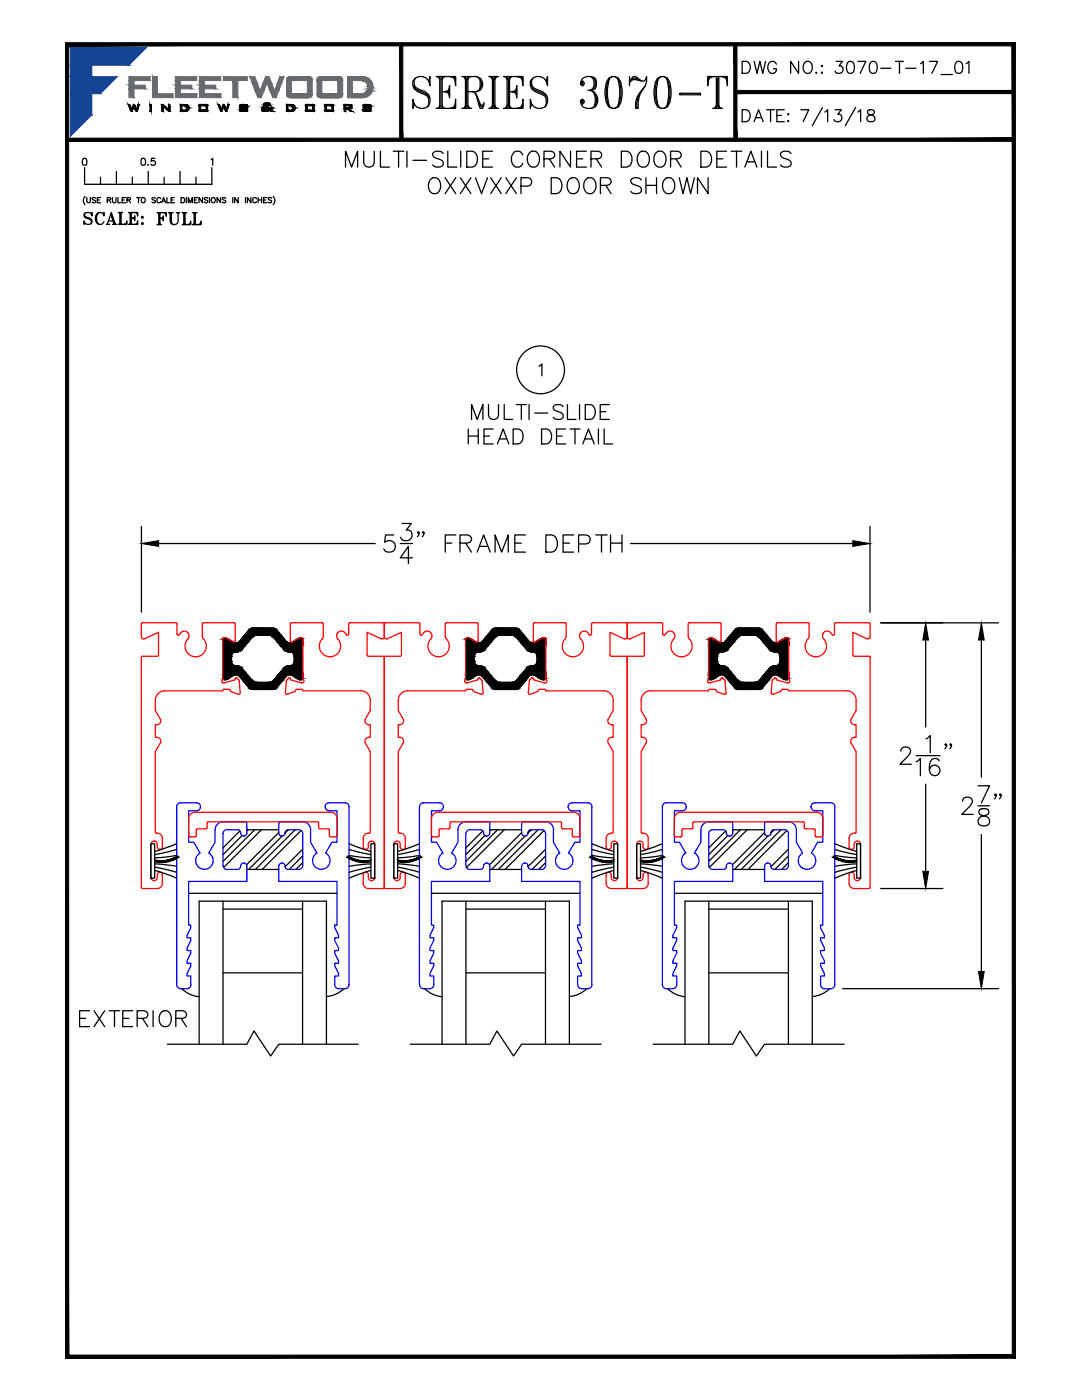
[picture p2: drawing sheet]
<svg xmlns="http://www.w3.org/2000/svg" width="216mm" height="279mm" viewBox="0 0 216 279" stroke-linecap="round" stroke-linejoin="round" font-family="sans-serif">
<defs><g id="words">
<text font-size="10.6" x="81.1" y="22.9">SERIES 3070-T</text>
<g font-size="6.6">
<text x="92.1" y="90">HEAD DETAIL</text>
<text x="92.8" y="85">MULTI-SLIDE</text>
<text x="14.8" y="206">EXTERIOR</text>
</g>
<text font-size="6.2" x="165.5" y="16.2">3070-T-17_01</text>
<g font-size="5.7">
<text x="146.8" y="15.9">DWG NO.:</text>
<text x="30" y="46.2">FULL</text>
</g>
<g font-size="5.3">
<text x="146.8" y="25.4">DATE:</text>
<text x="15.5" y="45.9">SCALE:</text>
</g>
<text font-size="4.4" x="26.8" y="34.2">0.5</text>
</g></defs>
<!-- layer: VENT -->
<g fill="none" stroke="#00f" stroke-width=".25">
<path d="M35.2 161v35.5M36 160.2h3.2M36 160.2a.79 .79 0 0 0-.8 .8M39.2 160.2a.79 .79 0 0 1 .8 .8M39.3 161.8h-1.7v6.3h1.1l1.2 2.1a1.75 1.75 0 0 0-.4 2.7 1.75 1.75 0 0 0 2.6 0 1.75 1.75 0 0 0-.4-2.7l1.2-2.1v-2.5M40 161v.1a.73 .73 0 0 1-.7 .7M42.9 165.6a1.58 1.58 0 0 1 1.6-1.6h4.7l.1 2.2a.6 .6 0 0 1-.6 .6M44.5 172.7a.79 .79 0 0 0 .8 .8h2.1M45.3 165.6h2.1M45.3 165.6a.79 .79 0 0 0-.8 .8v6.3M47.4 165.6a.8 .8 0 0 1 .7 .9l.5 .3M48.6 166.9h.1"/>
<path d="M48.6 172.2h.1M48.6 172.2a.73 .73 0 0 0-.6 .9l-.6 .4M48.7 172.2a.6 .6 0 0 1 .6 .7v3h-11.7v8.7h.5v.5l-.8 1.6v.5h.8v.5l-.8 1.5v.5h.8v.5l-.8 1.5v.5h.8v.6l-.8 1.5v.5h.8v1.7M56.2 172.2a.64 .64 0 0 0-.6 .7v3h11.7v8.7h-.5v.5l.7 1.6v.5h-.7v.5l.7 1.5v.5h-.7v.5l.7 1.5v.5h-.7v.6l.7 1.5v.5h-.7v1.7M56.3 172.2a.65 .65 0 0 1 .6 .7M57.5 165.6h2.1M57.5 165.6a.8 .8 0 0 0-.7 .9 .64 .64 0 0 1-.7 .3 .64 .64 0 0 1-.5-.5l.1-2.3h4.7a1.58 1.58 0 0 1 1.6 1.6M59.6 165.6a.79 .79 0 0 1 .8 .8v6.3M60.4 172.7a.79 .79 0 0 1-.8 .8h-2.1a.65 .65 0 0 1-.6-.6M62 165.6v2.5l1.2 2.1a1.75 1.75 0 0 0-.4 2.7 1.75 1.75 0 0 0 2.6 0 1.75 1.75 0 0 0-.4-2.7M64.9 161v.1a.73 .73 0 0 0 .7 .7M65.6 161.8h1.7v6.3h-1.1l-1.2 2.1"/>
<path d="M65.7 160.2h3.1M65.7 160.2a.79 .79 0 0 0-.8 .8M68.9 160.2a.79 .79 0 0 1 .7 .8M69.6 161v35.5M83.7 161v35.5M84.5 160.2h3.2M84.5 160.2a.79 .79 0 0 0-.8 .8M87.7 160.2a.79 .79 0 0 1 .8 .8M87.7 161.8h-1.6v6.3h1l1.3 2.1a1.75 1.75 0 0 0-.5 2.7 1.75 1.75 0 0 0 2.7 0 1.75 1.75 0 0 0-.5-2.7M88.5 161v.1a.73 .73 0 0 1-.8 .7M91.4 165.6v2.5l-1.3 2.1M92.9 164h4.8v2.2a.67 .67 0 0 1-.8 .6 .67 .67 0 0 1-.5-.8l-.6-.4"/>
<path d="M92.9 166.4v6.3M93 164a1.58 1.58 0 0 0-1.6 1.6M93 172.7a.79 .79 0 0 0 .8 .8M93.8 165.6h2M93.8 165.6a.79 .79 0 0 0-.8 .8M97.1 172.2a.6 .6 0 0 1 .6 .7v3h-11.6v8.7h.5v.5l-.8 1.6v.5h.8v.5l-.8 1.5v.5h.8v.5l-.8 1.5v.5h.8v.6l-.8 1.5v.5h.8v1.7M97.1 172.2a.73 .73 0 0 0-.7 .9l-.6 .4h-2M104.1 172.9v3h11.6v8.7h-.4v.5l.7 1.6v.5h-.7v.5l.7 1.5v.5h-.7v.5l.7 1.5v.5h-.7v.6l.7 1.5v.5h-.7v1.7M104.7 172.2h.1M104.7 172.2a.6 .6 0 0 0-.6 .7M104.7 172.2a.73 .73 0 0 1 .7 .9l.6 .4h2.1a.79 .79 0 0 0 .8-.8M106 165.6h2.1"/>
<path d="M106 165.6a.8 .8 0 0 0-.7 .9 .63 .63 0 0 1-.7 .3 .63 .63 0 0 1-.5-.6M108.1 165.6a.79 .79 0 0 1 .8 .8v6.3M108.9 164h-4.8v2.3M108.9 164a1.58 1.58 0 0 1 1.6 1.6M113.4 161v.1M113.4 161.1a.73 .73 0 0 0 .7 .7M114.1 161.8h1.6v6.3h-1l-1.3 2.1a1.74 1.74 0 0 1 .5 2.7 1.74 1.74 0 0 1-2.7 0 1.74 1.74 0 0 1 .5-2.7l-1.3-2.1v-2.5M114.1 160.2h3.2M114.1 160.2a.79 .79 0 0 0-.7 .8M117.3 160.2a.79 .79 0 0 1 .8 .8M118.1 161v35.5M132.2 161v35.5"/>
<path d="M133 160.2h3.1M133 160.2a.79 .79 0 0 0-.8 .8M136.1 160.2a.79 .79 0 0 1 .8 .8M136.2 161.8h-1.6v6.3h1l1.3 2.1a1.74 1.74 0 0 0-.5 2.7 1.74 1.74 0 0 0 2.7 0 1.74 1.74 0 0 0-.5-2.7l1.3-2.1v-2.5M136.9 161v.1a.73 .73 0 0 1-.7 .7M139.9 165.6a1.58 1.58 0 0 1 1.5-1.6h4.8v2.2a.64 .64 0 0 1-.7 .7M141.4 172.7a.79 .79 0 0 0 .8 .8h2.1a.65 .65 0 0 0 .7-.6M142.2 165.6h2.1M142.2 165.6a.79 .79 0 0 0-.8 .8v6.3M144.3 165.6a.65 .65 0 0 1 .7 .6M144.9 166.2a.6 .6 0 0 0 .6 .6M145.6 172.2a.6 .6 0 0 1 .6 .7v3h-11.6v8.7h.4v.5l-.7 1.6v.5h.7v.5l-.7 1.5v.5h.7v.5l-.7 1.5v.5h.7v.6l-.7 1.5v.5h.7v1.7"/>
<path d="M145.6 172.2a.65 .65 0 0 0-.7 .7M153.2 172.2a.6 .6 0 0 0-.6 .7v3h11.6v8.7h-.5v.5l.8 1.6v.5h-.8v.5l.8 1.5v.5h-.8v.5l.8 1.5v.5h-.8v.6l.8 1.5v.5h-.8v1.7M153.2 172.2a.73 .73 0 0 1 .7 .9l.6 .4M154.5 165.6h2M154.5 165.6a.8 .8 0 0 0-.7 .9l-.6 .3M156.5 165.6a.79 .79 0 0 1 .8 .8v6.3M157.3 172.7a.79 .79 0 0 1-.8 .8h-2M158.9 165.6v2.5l1.3 2.1M158.9 165.6a1.58 1.58 0 0 0-1.6-1.6h-4.7v2.3a.64 .64 0 0 0 .6 .6M161.8 161v.1a.73 .73 0 0 0 .8 .7M162.6 161.8h1.6v6.3h-1l-1.3 2.1a1.75 1.75 0 0 1 .5 2.7 1.75 1.75 0 0 1-2.7 0 1.75 1.75 0 0 1 .5-2.7M162.6 160.2h3.2"/>
<path d="M162.6 160.2a.79 .79 0 0 0-.8 .8M165.8 160.2a.79 .79 0 0 1 .8 .8M166.6 161v35.5M35.2 196.5a.79 .79 0 0 0 .8 .8M36 197.3h1.3M38.1 196.5a.79 .79 0 0 1-.8 .8M66.8 196.5a.79 .79 0 0 0 .8 .8M67.6 197.3h1.2M69.6 196.5a.79 .79 0 0 1-.7 .8M83.7 196.5a.79 .79 0 0 0 .8 .8M84.5 197.3h1.3M86.6 196.5a.79 .79 0 0 1-.8 .8"/>
<path d="M115.3 196.5a.79 .79 0 0 0 .8 .8M116 197.3h1.3M118.1 196.5a.79 .79 0 0 1-.8 .8M132.2 196.5a.79 .79 0 0 0 .8 .8M133 197.3h1.2M135 196.5a.79 .79 0 0 1-.8 .8M163.7 196.5a.79 .79 0 0 0 .8 .8M164.5 197.3h1.3M166.6 196.5a.79 .79 0 0 1-.8 .8"/>
</g>
<g fill="none" stroke="#000" stroke-width=".25">
<path d="M47.9 165.8l-3.4 3.4M48.3 166.8l-3.8 3.8M49.3 165.6h6.3M49.3 173.5h6.3M49.5 165.6l-.2 .2M50.8 165.6l-6.3 6.3M52.2 165.6l-7.6 7.5M55.6 166.2l-6.4 6.4M56.3 166.9l-6.7 6.6M57.5 165.6l-.6 .7M58.9 165.6l-7.9 7.9M60.1 165.7l-7.8 7.8"/>
<path d="M60.4 169.5l-3.5 3.5M60.4 170.8l-2.7 2.7M60.4 172.2l-1.4 1.3M96.3 165.8l-3.4 3.4M96.7 166.8l-3.8 3.8M97.7 165.6h6.4M97.7 173.5h6.4M97.9 165.6l-.2 .2M99.3 165.6l-6.4 6.3M100.6 165.6l-7.5 7.5M104.1 166.2l-6.4 6.4M104.7 166.9l-6.6 6.6"/>
<path d="M106 165.6l-.6 .7M107.4 165.6l-8 7.9M108.5 165.7l-7.7 7.8M108.9 169.5l-3.5 3.5M108.9 170.8l-2.7 2.7M108.9 172.2l-1.4 1.3M144.8 165.8l-3.4 3.4M145.2 166.8l-3.8 3.8M146.2 165.6h6.4M146.2 173.5h6.4M146.4 165.6l-.2 .2M147.7 165.6l-6.3 6.3"/>
<path d="M149.1 165.6l-7.6 7.5M152.6 166.2l-6.5 6.4M153.2 166.9l-6.7 6.6M154.5 165.6l-.7 .7M155.8 165.6l-7.9 7.9M157 165.7l-7.7 7.8M157.3 169.5l-3.5 3.5M157.3 170.8l-2.7 2.7M157.3 172.2l-1.3 1.3"/>
</g>
<!-- layer: GEOMETRY -->
<g fill="none" stroke="#f00" stroke-width=".25">
<path d="M38.9 162.1h27.1M38.9 162.1a1.28 1.28 0 0 0-1.3 1.3l.1 3.5 .2 .1h1l.3-.2M39.4 165.4h1.7M39.4 165.4l-.2 .3v1.1M41.3 165.1l-.2 .3M41.6 164h21.7M41.6 164l-.3 .3v.9M63.3 164l.3 .3M63.6 164.3v.8l.2 .3M63.8 165.4h1.7M65.5 165.4l.2 .1v1.3l.2 .2h1.1l.3-.2M66 162.1a1.28 1.28 0 0 1 1.3 1.3"/>
<path d="M67.3 163.4v3.4M87.4 162.1h27.1M87.4 162.1a1.28 1.28 0 0 0-1.3 1.3v3.5l.2 .1h1.1l.2-.2M87.9 165.4l-.3 .3v1.1M90 164h21.8M90 164l-.2 .1-.1 1.3h-1.8M111.8 164l.2 .1v1l.2 .3h1.7M114 165.4l.2 .3M114.2 165.7v1.1l.3 .2M114.5 162.1a1.28 1.28 0 0 1 1.2 1.3v3.5l-.2 .1h-1M135.8 162.1h27.1M135.8 162.1a1.28 1.28 0 0 0-1.2 1.3v3.5l.2 .1h1.2l.1-1.3 .3-.3"/>
<path d="M138.3 165.1l-.3 .3h-1.7M138.5 164h21.7M138.5 164l-.3 .3v.9M160.2 164l.3 .3M160.5 164.3v.8l.3 .3M160.7 165.4h1.7M162.4 165.4l.2 .1 .1 1.3 .1 .2h1.1l.3-.2M162.9 162.1a1.28 1.28 0 0 1 1.3 1.3M164.2 163.4v3.4"/>
</g>
<!-- layer: FRAME -->
<g fill="#000" stroke="#000" stroke-width=".2">
<path d="M44.6 135.6h.7zM44.6 135.6h.7z"/>
<path d="M44.6 135.6h.6zM44.6 135.6h.6z"/>
<path d="M44.7 127.4h.5zM44.7 127.4h.5z"/>
<path d="M44.7 127.4h.5zM44.6 127.4h.6z"/>
<path d="M44.7 135.6h.5zM44.7 135.6h.4z"/>
<path d="M44.6 127.4h.7zM44.6 127.4h.7z"/>
<path d="M44.6 135.6h.6zM44.6 135.6h.6z"/>
<path d="M44.6 127.4h.7zM44.5 127.4h.8z"/>
<path d="M44.6 135.6h.7zM44.6 135.6h.6z"/>
<path d="M44.5 127.4l.9 .1zM44.5 127.4l.9 .1z"/>
<path d="M44.5 135.5h.8zM44.5 135.5l.8 .1z"/>
<path d="M44.5 127.5h1zM44.5 127.5h1z"/>
<path d="M44.5 135.5h.9zM44.5 135.5h.8z"/>
<path d="M44.5 127.5h1zM44.5 127.5h1z"/>
<path d="M44.5 135.5h1zM44.5 135.5h.9z"/>
<path d="M44.5 127.5l1.1 .1zM44.5 127.5l1.1 .1z"/>
<path d="M44.5 135.4h1zM44.5 135.4l1 .1z"/>
<path d="M44.4 127.6h1.3zM44.4 127.6h1.3z"/>
<path d="M44.4 135.4h1.2zM44.4 135.4h1.1z"/>
<path d="M44.4 127.6l2.3 .6-1-.6zM44.4 127.6l2.3 .6h-2.3z"/>
<path d="M44.4 135.3h1.3zM44.4 135.3l1.2 .1z"/>
<path d="M44.5 131l1.7 1v-1zM44.5 131l1.7 1h-1.7z"/>
<path d="M44.5 132l1.7 .2v-.2zM44.5 132l1.7 .2h-1.7z"/>
<path d="M44.5 132.2l1.7 .1v-.1zM44.5 132.2l1.7 .1h-1.7z"/>
<path d="M44.5 130.8l1.7 .2v-.2zM44.5 130.8l1.7 .2h-1.7z"/>
<path d="M44.5 132.3l1.8 .2-.1-.2zM44.5 132.3l1.8 .2h-1.8z"/>
<path d="M44.5 130.6l1.7 .2 .1-.2zM44.5 130.6l1.7 .2h-1.7z"/>
<path d="M44.5 132.5l1.9 .1-.1-.1zM44.5 132.5l1.9 .1h-1.9z"/>
<path d="M44.5 130.5l1.8 .1v-.1zM44.5 130.5l1.8 .1h-1.8z"/>
<path d="M44.5 132.6l2 .1-.1-.1zM44.5 132.6l2 .1h-2z"/>
<path d="M44.5 130.4l1.8 .1 .1-.1zM44.5 130.4l1.8 .1h-1.8z"/>
<path d="M44.5 132.7l2.1 .1zM44.5 132.7l2.1 .1z"/>
<path d="M44.5 130.2l1.9 .2 .2-.2zM44.5 130.2l1.9 .2h-1.9z"/>
<path d="M44.5 132.8l2.3 .1zM44.5 132.8l2.3 .1z"/>
<path d="M44.4 128.2l2.4 .1zM44.4 128.2l2.4 .1z"/>
<path d="M44.4 134.7l1.3 .6 1-.6zM44.4 134.7l1.3 .6h-1.3z"/>
<path d="M44.5 130.1h2.2zM44.5 130.1l2.1 .1z"/>
<path d="M44.5 132.9h2.5zM44.5 132.9h2.5z"/>
<path d="M44.4 128.3h2.6zM44.4 128.3h2.6z"/>
<path d="M44.4 134.7h2.4zM44.4 134.7h2.3z"/>
<path d="M44.5 130.1h2.4zM44.5 130.1h2.2z"/>
<path d="M44.5 132.9h2.6zM44.5 132.9h2.6z"/>
<path d="M44.4 128.3h2.7zM44.4 128.3h2.7z"/>
<path d="M44.4 134.7h2.6zM44.4 134.7h2.4z"/>
<path d="M44.5 130.1h2.6zM44.5 130.1h2.4z"/>
<path d="M44.4 134.6h2.7zM44.4 134.6l2.6 .1z"/>
<path d="M44.5 132.9h3zM44.5 132.9h3z"/>
<path d="M44.5 130.1h3zM44.5 130.1h2.8z"/>
<path d="M44.5 132.9l3.2 .1zM44.5 132.9l3.2 .1z"/>
<path d="M44.5 130h3.2zM44.5 130l3 .1z"/>
<path d="M44.5 133l3.4 .1-.2-.1zM44.5 133l3.4 .1h-3.4z"/>
<path d="M44.5 129.9h3.4zM44.5 129.9l3.2 .1z"/>
<path d="M44.5 133.1l3.6 .1-.2-.1zM44.5 133.1l3.6 .1h-3.6z"/>
<path d="M44.5 129.8l3.4 .1 .2-.1zM44.5 129.8l3.4 .1h-3.4z"/>
<path d="M44.5 133.2l3.7 .1-.1-.1zM44.5 133.2l3.7 .1h-3.7z"/>
<path d="M44.5 129.7l3.6 .1 .1-.1zM44.5 129.7l3.6 .1h-3.6z"/>
<path d="M44.5 133.3l4.3 .7-.6-.7zM44.5 133.3l4.3 .7h-4.3z"/>
<path d="M44.5 128.9l3.7 .8 .6-.8zM44.5 128.9l3.7 .8h-3.7z"/>
<path d="M44.5 134l4.4 .1zM44.5 134l4.4 .1z"/>
<path d="M44.5 128.9h4.4zM44.5 128.9h4.3z"/>
<path d="M44.5 134.1h4.4zM44.5 134.1h4.4z"/>
<path d="M44.5 128.9h4.4zM44.5 128.9h4.4z"/>
<path d="M44.5 134.1h4.4zM44.5 134.1h4.4z"/>
<path d="M44.5 128.8h4.4zM44.5 128.8l4.4 .1z"/>
<path d="M44.5 134.1l4.5 .1zM44.5 134.1l4.5 .1z"/>
<path d="M44.4 128.8h4.6zM44.4 128.8h4.5z"/>
<path d="M44.4 134.2h4.6zM44.4 134.2h4.6z"/>
<path d="M44.4 128.7h4.6zM44.4 128.7l4.6 .1z"/>
<path d="M44.4 134.2l4.9 .4-.3-.4zM44.4 134.2l4.9 .4h-4.9z"/>
<path d="M44.4 128.3l4.6 .4 .3-.4zM44.4 128.3l4.6 .4h-4.6z"/>
<path d="M47.1 134.6l2.3 .1zM47.1 134.6l2.3 .1z"/>
<path d="M47.3 128.3h2.1zM47.1 128.3h2.2z"/>
<path d="M47.3 134.7h2.1zM47.3 134.7h2.1z"/>
<path d="M47.4 128.3h2zM47.3 128.3h2.1z"/>
<path d="M47.4 134.7h2zM47.4 134.7h2z"/>
<path d="M47.5 128.2h1.9zM47.4 128.3h2z"/>
<path d="M47.5 134.7l2 .1zM47.5 134.7l2 .1z"/>
<path d="M47.6 128.2h1.9zM47.5 128.2h1.9z"/>
<path d="M47.6 134.8l2 .1-.1-.1zM47.6 134.8l2 .1h-1.9z"/>
<path d="M47.7 128.1h1.9zM47.7 128.1l1.8 .1h-1.9z"/>
<path d="M47.7 134.9l2.6 .9-.7-.9zM47.7 134.9l2.6 .9h-1.9z"/>
<path d="M48.4 127.2l1.2 .9 .7-.9zM48.4 127.2l1.2 .9h-1.9z"/>
<path d="M48.4 135.8l2 .1-.1-.1zM48.4 135.8l2 .1h-1.9z"/>
<path d="M48.5 127.1l1.8 .1 .1-.1zM48.5 127.1l1.8 .1h-1.9z"/>
<path d="M48.5 135.9l2.1 .1-.2-.1zM48.5 135.9l2.1 .1h-2z"/>
<path d="M48.6 127l1.8 .1 .2-.1zM48.6 127l1.8 .1h-1.9z"/>
<path d="M48.6 136l2.2 .1zM48.6 136l2.2 .1z"/>
<path d="M48.7 126.9h2.1zM48.6 127h2z"/>
<path d="M48.7 136.1l2.3 .1zM48.7 136.1l2.3 .1z"/>
<path d="M48.8 126.8h2.2zM48.8 126.8l2 .1z"/>
<path d="M48.8 136.2h2.4zM48.8 136.2h2.4z"/>
<path d="M48.8 126.8h2.4zM48.8 126.8h2.2z"/>
<path d="M50.3 125.4h4.4zM50.2 125.4h4.5z"/>
<path d="M50.2 125.4h4.6zM50 125.4h4.8z"/>
<path d="M50.2 137.6h4.5zM50.2 137.6h4.4z"/>
<path d="M50 125.4l5 .1zM49.9 125.5h5.1z"/>
<path d="M50 137.5h4.8zM50 137.5l4.7 .1z"/>
<path d="M49.9 125.5l5.2 .1zM49.8 125.6h5.3z"/>
<path d="M49.9 137.5h5.1zM49.9 137.5h4.9z"/>
<path d="M49.8 125.6l5.4 .1zM49.7 125.7h5.5z"/>
<path d="M49.8 137.4h5.3zM49.8 137.4l5.2 .1z"/>
<path d="M49.7 125.7l6.4 1.1-.9-1.1zM49.7 125.7l6.4 1.1h-7.3z"/>
<path d="M49.7 137.3h5.5zM49.7 137.3l5.4 .1z"/>
<path d="M53.7 126.8h2.4zM53.7 126.8h2.4z"/>
<path d="M53.9 126.8l2.3 .1zM53.9 126.8l2.3 .1z"/>
<path d="M53.9 136.2h2.2zM53.7 136.2h2.4z"/>
<path d="M48.8 136.2l6.4 1.1 .9-1.1zM48.8 136.2l6.4 1.1h-5.5z"/>
<path d="M54.1 126.9l2.1 .1zM54.1 126.9l2.1 .1z"/>
<path d="M54.1 136.1h2.1zM53.9 136.2h2.2z"/>
<path d="M54.3 127l2.1 .1-.2-.1zM54.3 127l2.1 .1h-2z"/>
<path d="M54.3 136h1.9zM54.1 136.1h2.1z"/>
<path d="M54.4 127.1l2.1 .1-.1-.1zM54.4 127.1l2.1 .1h-1.9z"/>
<path d="M54.4 135.9l1.8 .1 .2-.1zM54.3 136l.1-.1 1.8 .1z"/>
<path d="M54.6 127.2l2.6 .9-.7-.9zM54.6 127.2l2.6 .9h-1.9z"/>
<path d="M54.6 135.8l1.8 .1 .1-.1zM54.6 135.8l1.8 .1h-2z"/>
<path d="M55.3 128.1l2 .1zM55.3 128.1l2 .1z"/>
<path d="M55.3 134.9l1.2 .9 .7-.9zM55.3 134.9l1.2 .9h-1.9z"/>
<path d="M55.4 128.2h2zM55.4 128.2h2z"/>
<path d="M55.4 134.8l1.8 .1 .1-.1zM55.4 134.8l1.8 .1h-1.9z"/>
<path d="M55.4 128.2l2.1 .1zM55.4 128.2l2.1 .1z"/>
<path d="M55.4 134.7h2zM55.4 134.7l1.9 .1z"/>
<path d="M55.5 128.3h2.1zM55.5 128.3h2.1z"/>
<path d="M55.5 134.7h2zM55.5 134.7h1.9z"/>
<path d="M55.5 128.3h2.3zM55.5 128.3h2.3z"/>
<path d="M55.5 134.7h2.1zM55.5 134.7h2z"/>
<path d="M55.5 134.6h2.3zM55.5 134.6l2.1 .1z"/>
<path d="M59.6 127.4h.7zM59.6 127.4h.7z"/>
<path d="M59.8 127.4h.4zM59.7 127.4h.5z"/>
<path d="M59.7 127.4h.5zM59.7 127.4h.5zM59.7 127.4h.5zM59.7 127.4h.5z"/>
<path d="M59.7 135.6h.5zM59.7 135.6h.5z"/>
<path d="M59.7 135.6h.5zM59.7 135.6h.4z"/>
<path d="M59.7 127.4h.6zM59.6 127.4h.7z"/>
<path d="M59.7 135.6h.5zM59.7 135.6h.5z"/>
<path d="M59.7 135.6h.5zM59.7 135.6h.5z"/>
<path d="M59.6 127.4h.7zM59.6 127.4h.7z"/>
<path d="M59.6 135.6h.7zM59.6 135.6h.6z"/>
<path d="M59.6 135.6h.7zM59.6 135.6h.7z"/>
<path d="M59.6 127.4l.8 .1zM59.5 127.5h.9z"/>
<path d="M56 128.9l4.3 .8v-.8zM56 128.9l4.3 .8h-3.7z"/>
<path d="M56.6 129.7l3.7 .1v-.1zM56.6 129.7l3.7 .1h-3.5z"/>
<path d="M56.8 129.8l3.5 .1v-.1zM56.8 129.8l3.5 .1h-3.4z"/>
<path d="M56.9 129.9l3.4 .1zM56.9 129.9l3.4 .1z"/>
<path d="M57.1 130l3.2 .1zM57.1 130l3.2 .1z"/>
<path d="M57.3 130.1h3zM57.3 130.1h3z"/>
<path d="M57.8 130.1h2.5zM57.8 130.1h2.5z"/>
<path d="M57.9 130.1h2.4zM57.9 130.1h2.4z"/>
<path d="M58.1 130.1l2.2 .1zM58.1 130.1l2.2 .1z"/>
<path d="M58.2 130.2l2.1 .1v-.1zM58.2 130.2l2.1 .1z"/>
<path d="M58.4 130.3l1.9 .1v-.1zM58.4 130.3l1.9 .1h-1.8z"/>
<path d="M58.5 130.4l1.8 .1v-.1zM58.5 130.4l1.8 .1h-1.7z"/>
<path d="M58.6 130.5l1.7 .2v-.2zM58.6 130.5l1.7 .2h-1.7z"/>
<path d="M58.6 130.7l1.7 .1v-.1zM58.6 130.7l1.7 .1h-1.6z"/>
<path d="M58.7 130.8l1.6 .2v-.2zM58.7 130.8l1.6 .2h-1.6z"/>
<path d="M58.7 131l1.6 1v-1zM58.7 131l1.6 1h-1.6z"/>
<path d="M58.7 132l1.6 .2v-.2zM58.7 132l1.6 .2h-1.6z"/>
<path d="M58.7 132.2l1.6 .1v-.1zM58.7 132.2l1.6 .1h-1.7z"/>
<path d="M58.6 132.3l1.7 .2v-.2zM58.6 132.3l1.7 .2h-1.8z"/>
<path d="M58.5 132.5l1.8 .1v-.1zM58.5 132.5l1.8 .1h-1.9z"/>
<path d="M58.4 132.6l1.9 .2v-.2zM58.4 132.6l1.9 .2h-2z"/>
<path d="M58.3 132.8h2zM58.2 132.8h2.1z"/>
<path d="M58.2 132.8l2.1 .1zM58 132.9h2.3z"/>
<path d="M58 132.9h2.3zM57.8 132.9h2.5z"/>
<path d="M57.5 132.9h2.8zM57.3 132.9h3z"/>
<path d="M57.3 132.9l3 .1zM57.1 133h3.2z"/>
<path d="M57.1 133l3.2 .1v-.1zM56.9 133.1l.2-.1 3.2 .1z"/>
<path d="M56.9 133.1l3.4 .1v-.1zM56.8 133.2l.1-.1 3.4 .1z"/>
<path d="M56.8 133.2l3.5 .1v-.1zM56.8 133.2l3.5 .1h-3.7z"/>
<path d="M56.6 133.3l3.7 .7v-.7zM56.6 133.3l3.7 .7h-4.3z"/>
<path d="M56 134l4.4 .1zM56 134l4.4 .1z"/>
<path d="M59.5 135.5h.9zM59.5 135.5l.8 .1z"/>
<path d="M59.5 127.5h.9zM59.4 127.5h1z"/>
<path d="M56 128.9h4.4zM56 128.9h4.3z"/>
<path d="M56 134.1h4.4zM56 134.1h4.4z"/>
<path d="M59.4 127.5h1zM59.4 127.5h1z"/>
<path d="M56 128.9h4.4zM56 128.9h4.4z"/>
<path d="M56 134.1h4.4zM56 134.1h4.4z"/>
<path d="M59.5 135.5h.9zM59.5 135.5h.9z"/>
<path d="M59.4 127.5l1 .1zM59.3 127.6h1.1z"/>
<path d="M56 128.8h4.4zM56 128.8l4.4 .1z"/>
<path d="M56 134.1l4.4 .1zM56 134.1l4.4 .1z"/>
<path d="M59.4 135.4h1zM59.4 135.4l1 .1z"/>
<path d="M59.3 127.6h1.1zM59.2 127.6h1.2z"/>
<path d="M59.2 127.6l1.2 .6v-.6zM58.2 128.2l1-.6 1.2 .6z"/>
<path d="M58.2 128.2l2.2 .1zM58 128.3h2.4z"/>
<path d="M58 128.3h2.4zM57.9 128.3h2.5z"/>
<path d="M57.9 128.3h2.5zM57.8 128.3h2.6z"/>
<path d="M55.5 128.3l4.9 .4v-.4zM55.5 128.3l4.9 .4h-4.5z"/>
<path d="M55.9 128.7l4.5 .1zM55.9 128.7l4.5 .1z"/>
<path d="M55.9 128.8h4.5zM55.9 128.8h4.5z"/>
<path d="M55.9 134.2h4.5zM55.9 134.2h4.5z"/>
<path d="M55.9 134.2l4.5 .4v-.4zM55.9 134.2l4.5 .4h-4.9z"/>
<path d="M57.8 134.6l2.6 .1zM57.8 134.6l2.6 .1z"/>
<path d="M57.9 134.7h2.5zM57.9 134.7h2.5z"/>
<path d="M58 134.7h2.4zM58 134.7h2.4z"/>
<path d="M58.2 134.7l2.2 .6v-.6zM58.2 134.7l2.2 .6h-1.2z"/>
<path d="M59.2 135.3l1.2 .1zM59.2 135.3l1.2 .1z"/>
<path d="M59.3 135.4h1.1zM59.3 135.4h1.1z"/>
<path d="M93.1 135.6h.6zM93.1 135.6h.6z"/>
<path d="M93.1 135.6h.6zM93.1 135.6h.6z"/>
<path d="M93.2 127.4h.4zM93.2 127.4h.4z"/>
<path d="M93.2 127.4h.5zM93.1 127.4h.6z"/>
<path d="M93.2 135.6h.4zM93.2 135.6h.4z"/>
<path d="M93.1 127.4h.6zM93.1 127.4h.6z"/>
<path d="M93.1 135.6h.6zM93.1 135.6h.5z"/>
<path d="M93.1 127.4h.7zM93 127.4h.8z"/>
<path d="M93.1 135.6h.6zM93.1 135.6h.6z"/>
<path d="M93 127.4l.8 .1zM93 127.4l.8 .1z"/>
<path d="M93 135.5h.8zM93 135.5l.7 .1z"/>
<path d="M93 127.5h.9zM93 127.5h.9z"/>
<path d="M93 135.5h.8zM93 135.5h.8z"/>
<path d="M92.9 127.5h1.1zM92.9 127.5h1.1z"/>
<path d="M92.9 135.5h1zM92.9 135.5h.9z"/>
<path d="M92.9 127.5l1.2 .1zM92.9 127.5l1.2 .1z"/>
<path d="M92.9 135.4h1.1zM92.9 135.4l1 .1z"/>
<path d="M92.9 127.6h1.3zM92.9 127.6h1.3z"/>
<path d="M92.9 135.4h1.2zM92.9 135.4h1.1z"/>
<path d="M92.9 127.6l2.3 .6-1-.6zM92.9 127.6l2.3 .6h-2.3z"/>
<path d="M92.9 135.3h1.3zM92.9 135.3l1.2 .1z"/>
<path d="M93 130.8l1.7 .2v-.2zM93 130.8l1.7 .2h-1.7z"/>
<path d="M93 131l1.7 1v-1zM93 131l1.7 1h-1.7z"/>
<path d="M93 132l1.7 .2v-.2zM93 132l1.7 .2h-1.7z"/>
<path d="M93 132.2l1.7 .1v-.1zM93 132.2l1.7 .1h-1.7z"/>
<path d="M93 132.3l1.8 .2-.1-.2zM93 132.3l1.8 .2h-1.8z"/>
<path d="M93 130.6l1.7 .2v-.2zM93 130.6l1.7 .2h-1.7z"/>
<path d="M93 132.5l1.9 .1-.1-.1zM93 132.5l1.9 .1h-1.9z"/>
<path d="M93 130.5l1.7 .1 .1-.1zM93 130.5l1.7 .1h-1.7z"/>
<path d="M93 132.6l2 .1-.1-.1zM93 132.6l2 .1h-2z"/>
<path d="M93 130.4l1.8 .1 .1-.1zM93 130.4l1.8 .1h-1.8z"/>
<path d="M93 132.7l2.1 .1zM93 132.7l2.1 .1z"/>
<path d="M93 130.2l1.9 .2 .1-.2zM93 130.2l1.9 .2h-1.9z"/>
<path d="M93 132.8l2.3 .1zM93 132.8l2.3 .1z"/>
<path d="M92.9 128.2l2.4 .1zM92.9 128.2l2.4 .1z"/>
<path d="M93 130.1h2.2zM93 130.1l2 .1z"/>
<path d="M92.9 134.7l1.3 .6 1-.6zM92.9 134.7l1.3 .6h-1.3z"/>
<path d="M93 132.9h2.4zM93 132.9h2.4z"/>
<path d="M92.9 128.3h2.5zM92.9 128.3h2.5z"/>
<path d="M92.9 134.7h2.4zM92.9 134.7h2.3z"/>
<path d="M93 130.1h2.4zM93 130.1h2.2z"/>
<path d="M93 132.9h2.6zM93 132.9h2.6z"/>
<path d="M92.9 128.3h2.7zM92.9 128.3h2.7z"/>
<path d="M92.9 134.7h2.5zM92.9 134.7h2.4z"/>
<path d="M93 130.1h2.6zM93 130.1h2.4z"/>
<path d="M92.9 134.6h2.7zM92.9 134.6l2.5 .1z"/>
<path d="M93 132.9h3zM93 132.9h3z"/>
<path d="M93 130.1h3zM93 130.1h2.8z"/>
<path d="M93 132.9l3.2 .1zM93 132.9l3.2 .1z"/>
<path d="M93 130h3.2zM93 130l3 .1z"/>
<path d="M93 133l3.4 .1-.2-.1zM93 133l3.4 .1h-3.4z"/>
<path d="M93 129.9h3.4zM93 129.9l3.2 .1z"/>
<path d="M93 133.1l3.6 .1-.2-.1zM93 133.1l3.6 .1h-3.6z"/>
<path d="M93 129.8l3.4 .1 .2-.1zM93 129.8l3.4 .1h-3.4z"/>
<path d="M93 133.2l3.7 .1-.1-.1zM93 133.2l3.7 .1h-3.7z"/>
<path d="M93 129.7l3.6 .1 .1-.1zM93 129.7l3.6 .1h-3.6z"/>
<path d="M93 133.3l4.3 .7-.6-.7zM93 133.3l4.3 .7h-4.3z"/>
<path d="M93 128.9l3.7 .8 .6-.8zM93 128.9l3.7 .8h-3.7z"/>
<path d="M93 134l4.3 .1zM93 134.1h4.3z"/>
<path d="M93 128.9h4.3zM93 128.9h4.3z"/>
<path d="M93 134.1h4.4zM93 134.1h4.4z"/>
<path d="M92.9 128.9h4.5zM92.9 128.9h4.4z"/>
<path d="M92.9 134.1h4.5zM92.9 134.1h4.5z"/>
<path d="M92.9 128.8h4.5zM92.9 128.8l4.5 .1z"/>
<path d="M92.9 134.1l4.5 .1zM92.9 134.1l4.5 .1z"/>
<path d="M92.9 128.8h4.5zM92.9 128.8h4.5z"/>
<path d="M92.9 134.2h4.6zM92.9 134.2h4.6z"/>
<path d="M92.9 128.7h4.6zM92.9 128.7l4.5 .1z"/>
<path d="M92.9 134.2l4.9 .4-.3-.4zM92.9 134.2l4.9 .4h-4.9z"/>
<path d="M95.7 128.3h2.1zM95.6 128.3h2.2z"/>
<path d="M92.9 128.3l4.6 .4 .3-.4zM92.9 128.3l4.6 .4h-4.6z"/>
<path d="M95.6 134.6l2.2 .1zM95.6 134.6l2.2 .1z"/>
<path d="M95.7 134.7h2.2zM95.7 134.7h2.2z"/>
<path d="M95.8 128.3h2.1zM95.7 128.3h2.1z"/>
<path d="M95.8 134.7h2.1zM95.8 134.7h2.1z"/>
<path d="M96 128.2h1.9zM95.8 128.3h2.1z"/>
<path d="M96 134.7l2 .1zM96 134.7l2 .1z"/>
<path d="M96.1 128.2h1.9zM96 128.2h1.9z"/>
<path d="M96.1 134.8l2 .1-.1-.1zM96.1 134.8l2 .1h-1.9z"/>
<path d="M96.2 128.1h1.9zM96.1 128.2h1.9z"/>
<path d="M96.2 134.9l2.6 .9-.7-.9zM96.2 134.9l2.6 .9h-1.9z"/>
<path d="M96.9 127.2l1.2 .9 .7-.9zM96.9 127.2l1.2 .9h-1.9z"/>
<path d="M96.9 135.8l2 .1-.1-.1zM96.9 135.8l2 .1h-1.9z"/>
<path d="M97 127.1l1.8 .1 .1-.1zM97 127.1l1.8 .1h-1.9z"/>
<path d="M97 135.9l2.1 .1-.2-.1zM97 135.9l2.1 .1h-2z"/>
<path d="M97.1 127l1.8 .1 .2-.1zM97.1 127l1.8 .1h-1.9z"/>
<path d="M97.1 136l2.2 .1zM97.1 136l2.2 .1z"/>
<path d="M97.2 126.9h2.1zM97.2 126.9l1.9 .1h-2z"/>
<path d="M97.2 136.1l2.3 .1zM97.2 136.1l2.3 .1z"/>
<path d="M97.2 126.8h2.3zM97.2 126.8l2.1 .1z"/>
<path d="M97.2 126.8h2.5zM97.2 126.8h2.3z"/>
<path d="M97.2 136.2h2.5zM97.2 136.2h2.5z"/>
<path d="M98.8 125.4h4.4zM98.6 125.4h4.6z"/>
<path d="M98.6 125.4h4.7zM98.5 125.4h4.8z"/>
<path d="M98.6 137.6h4.6zM98.6 137.6h4.4z"/>
<path d="M98.5 125.4l4.9 .1zM98.4 125.5h5z"/>
<path d="M98.5 137.5h4.8zM98.5 137.5l4.7 .1z"/>
<path d="M98.4 125.5l5.1 .1zM98.3 125.6h5.2z"/>
<path d="M98.4 137.5h5zM98.4 137.5h4.9z"/>
<path d="M98.3 125.6l5.3 .1zM98.2 125.7h5.4z"/>
<path d="M98.3 137.4h5.2zM98.3 137.4l5.1 .1z"/>
<path d="M98.2 125.7l6.4 1.1-1-1.1zM98.2 125.7l6.4 1.1h-7.4z"/>
<path d="M98.2 137.3h5.4zM98.2 137.3l5.3 .1z"/>
<path d="M102.1 126.8h2.5zM102.1 126.8h2.5z"/>
<path d="M97.2 136.2l6.4 1.1 1-1.1zM97.2 136.2l6.4 1.1h-5.4z"/>
<path d="M102.3 126.8l2.3 .1zM102.3 126.8l2.3 .1z"/>
<path d="M102.3 136.2h2.3zM102.1 136.2h2.5z"/>
<path d="M102.5 126.9l2.2 .1zM102.5 126.9l2.2 .1z"/>
<path d="M102.5 136.1h2.1zM102.3 136.2h2.3z"/>
<path d="M102.7 127l2.1 .1-.1-.1zM102.7 127l2.1 .1h-1.9z"/>
<path d="M102.7 136h2zM102.5 136.1h2.1z"/>
<path d="M102.9 127.1l2 .1-.1-.1zM102.9 127.1l2 .1h-1.9z"/>
<path d="M102.9 135.9l1.8 .1 .1-.1zM102.7 136l.2-.1 1.8 .1z"/>
<path d="M103 127.2l2.6 .9-.7-.9zM103 127.2l2.6 .9h-1.8z"/>
<path d="M103 135.8l1.8 .1 .1-.1zM103 135.8l1.8 .1h-1.9z"/>
<path d="M103.8 128.1l2 .1zM103.8 128.1l2 .1z"/>
<path d="M103.8 134.9l1.1 .9 .7-.9zM103.8 134.9l1.1 .9h-1.9z"/>
<path d="M103.9 128.2h2zM103.9 128.2h2z"/>
<path d="M103.9 134.8l1.7 .1 .2-.1zM103.9 134.8l1.7 .1h-1.8z"/>
<path d="M103.9 128.2l2.1 .1zM103.9 128.2l2.1 .1z"/>
<path d="M103.9 134.7h2zM103.9 134.7l1.9 .1z"/>
<path d="M104 128.3h2.1zM104 128.3h2.1z"/>
<path d="M104 134.7h2zM104 134.7h1.9z"/>
<path d="M104 128.3h2.2zM104 128.3h2.2z"/>
<path d="M104 134.7h2.1zM104 134.7h2z"/>
<path d="M104 134.6h2.2zM104 134.6l2.1 .1z"/>
<path d="M108.1 127.4h.7zM108.1 127.4h.7z"/>
<path d="M108.2 135.6h.5zM108.2 135.6h.5z"/>
<path d="M108.3 127.4h.4zM108.2 127.4h.5z"/>
<path d="M108.2 127.4h.5zM108.1 127.4h.6zM108.1 127.4h.6zM108.1 127.4h.6z"/>
<path d="M108.2 135.6h.5zM108.2 135.6h.4z"/>
<path d="M108.1 135.6h.6zM108.1 135.6h.6z"/>
<path d="M108.1 127.4h.7zM108.1 127.4h.7z"/>
<path d="M108.1 135.6h.6zM108.1 135.6h.6z"/>
<path d="M108.1 127.4h.7zM108 127.4h.8z"/>
<path d="M108.1 135.6h.7zM108.1 135.6h.6z"/>
<path d="M108.1 135.6h.7zM108.1 135.6h.7z"/>
<path d="M108 127.4l.8 .1zM108 127.5h.8z"/>
<path d="M104.5 128.9l4.3 .8v-.8zM104.5 128.9l4.3 .8h-3.7z"/>
<path d="M105.1 129.7l3.7 .1v-.1zM105.1 129.7l3.7 .1h-3.6z"/>
<path d="M105.2 129.8l3.6 .1v-.1zM105.2 129.8l3.6 .1h-3.4z"/>
<path d="M105.4 129.9l3.4 .1zM105.4 129.9l3.4 .1z"/>
<path d="M105.6 130l3.2 .1zM105.6 130l3.2 .1z"/>
<path d="M105.8 130.1h3zM105.8 130.1h3z"/>
<path d="M106.2 130.1h2.6zM106.2 130.1h2.6z"/>
<path d="M106.4 130.1h2.4zM106.4 130.1h2.4z"/>
<path d="M106.6 130.1l2.2 .1zM106.6 130.1l2.2 .1z"/>
<path d="M106.7 130.2l2.1 .1v-.1zM106.7 130.2l2.1 .1z"/>
<path d="M106.8 130.3l2 .1v-.1zM106.8 130.3l2 .1h-1.9z"/>
<path d="M106.9 130.4l1.9 .1v-.1zM106.9 130.4l1.9 .1h-1.8z"/>
<path d="M107 130.5l1.8 .2v-.2zM107 130.5l1.8 .2h-1.7z"/>
<path d="M107.1 130.7l1.7 .1v-.1zM107.1 130.7l1.7 .1h-1.6z"/>
<path d="M107.2 130.8l1.6 .2v-.2zM107.2 130.8l1.6 .2h-1.6z"/>
<path d="M107.2 131l1.6 1v-1zM107.2 131l1.6 1h-1.6z"/>
<path d="M107.2 132l1.6 .2v-.2zM107.2 132l1.6 .2h-1.7z"/>
<path d="M107.1 132.2l1.7 .1v-.1zM107.1 132.2l1.7 .1h-1.7z"/>
<path d="M107.1 132.3l1.7 .2v-.2zM107.1 132.3l1.7 .2h-1.8z"/>
<path d="M107 132.5l1.8 .1v-.1zM107 132.5l1.8 .1h-1.9z"/>
<path d="M106.9 132.6l1.9 .2v-.2zM106.9 132.6l1.9 .2h-2z"/>
<path d="M106.8 132.8h2zM106.6 132.8h2.2z"/>
<path d="M106.6 132.8l2.2 .1zM106.5 132.9h2.3z"/>
<path d="M106.5 132.9h2.3zM106.3 132.9h2.5z"/>
<path d="M106 132.9h2.8zM105.8 132.9h3z"/>
<path d="M105.8 132.9l3 .1zM105.6 133h3.2z"/>
<path d="M105.6 133l3.2 .1v-.1zM105.4 133.1l.2-.1 3.2 .1z"/>
<path d="M105.4 133.1l3.4 .1v-.1zM105.2 133.2l.2-.1 3.4 .1z"/>
<path d="M105.2 133.2l3.6 .1v-.1zM105.1 133.3l.1-.1 3.6 .1z"/>
<path d="M105.1 133.3l3.7 .7v-.7zM105.1 133.3l3.7 .7h-4.3z"/>
<path d="M104.5 134l4.3 .1zM104.5 134l4.3 .1z"/>
<path d="M108 135.5h.8zM108 135.5l.8 .1z"/>
<path d="M108 127.5h.9zM107.9 127.5h1z"/>
<path d="M104.5 128.9h4.3zM104.5 128.9h4.3z"/>
<path d="M104.5 134.1h4.4zM104.5 134.1h4.4z"/>
<path d="M107.9 135.5h.9zM107.9 135.5h.9z"/>
<path d="M107.9 127.5h1zM107.8 127.5h1.1z"/>
<path d="M104.4 128.9h4.5zM104.4 128.9h4.4z"/>
<path d="M104.4 134.1h4.5zM104.4 134.1h4.5z"/>
<path d="M107.8 127.5l1.1 .1zM107.7 127.6h1.2z"/>
<path d="M104.4 128.8h4.5zM104.4 128.8l4.5 .1z"/>
<path d="M104.4 134.1l4.5 .1zM104.4 134.1l4.5 .1z"/>
<path d="M107.8 135.4h1.1zM107.8 135.4l1 .1z"/>
<path d="M107.7 127.6h1.2zM107.6 127.6h1.3z"/>
<path d="M107.6 127.6l1.3 .6v-.6zM106.6 128.2l1-.6 1.3 .6z"/>
<path d="M106.6 128.2l2.3 .1zM106.5 128.3h2.4z"/>
<path d="M106.5 128.3h2.4zM106.4 128.3h2.5z"/>
<path d="M106.4 128.3h2.5zM106.2 128.3h2.7z"/>
<path d="M104 128.3l4.9 .4v-.4zM104 128.3l4.9 .4h-4.6z"/>
<path d="M104.3 128.7l4.6 .1zM104.3 128.7l4.6 .1z"/>
<path d="M104.4 128.8h4.5zM104.4 128.8h4.5z"/>
<path d="M104.4 134.2h4.5zM104.4 134.2h4.5z"/>
<path d="M104.3 134.2l4.6 .4v-.4zM104.3 134.2l4.6 .4h-4.9z"/>
<path d="M106.2 134.6l2.7 .1zM106.2 134.6l2.7 .1z"/>
<path d="M106.4 134.7h2.5zM106.4 134.7h2.5z"/>
<path d="M106.5 134.7h2.4zM106.5 134.7h2.4z"/>
<path d="M106.6 134.7l2.3 .6v-.6zM106.6 134.7l2.3 .6h-1.3z"/>
<path d="M107.6 135.3l1.3 .1zM107.6 135.3l1.3 .1z"/>
<path d="M107.7 135.4h1.2zM107.7 135.4h1.2z"/>
<path d="M141.5 135.6h.7zM141.5 135.6h.7z"/>
<path d="M141.6 135.6h.5zM141.6 135.6h.5z"/>
<path d="M141.7 127.4h.4zM141.6 127.4h.5z"/>
<path d="M141.6 127.4h.5zM141.6 127.4h.5z"/>
<path d="M141.6 135.6h.5zM141.6 135.6h.4z"/>
<path d="M141.6 127.4h.6zM141.5 127.4h.7z"/>
<path d="M141.6 135.6h.5zM141.6 135.6h.5z"/>
<path d="M141.5 127.4h.7zM141.5 127.4h.7z"/>
<path d="M141.5 135.6h.7zM141.5 135.6h.6z"/>
<path d="M141.5 127.4l.8 .1zM141.5 127.4l.8 .1z"/>
<path d="M141.5 135.5h.7zM141.5 135.5l.7 .1z"/>
<path d="M141.4 127.5h1zM141.4 127.5h1z"/>
<path d="M141.4 135.5h.9zM141.4 135.5h.8z"/>
<path d="M141.4 127.5h1.1zM141.4 127.5h1.1z"/>
<path d="M141.4 135.5h1zM141.4 135.5h.9z"/>
<path d="M141.4 127.5l1.1 .1zM141.4 127.5l1.1 .1z"/>
<path d="M141.4 135.4h1.1zM141.4 135.4l1 .1z"/>
<path d="M141.4 127.6h1.2zM141.4 127.6h1.2z"/>
<path d="M141.4 135.4h1.1zM141.4 135.4h1.1z"/>
<path d="M141.4 127.6l2.3 .6-1.1-.6zM141.4 127.6l2.3 .6h-2.3z"/>
<path d="M141.4 135.3h1.2zM141.4 135.3l1.1 .1z"/>
<path d="M141.5 131l1.6 1v-1zM141.5 131l1.6 1h-1.6z"/>
<path d="M141.5 132l1.6 .2v-.2zM141.5 132l1.6 .2h-1.6z"/>
<path d="M141.5 130.8l1.6 .2v-.2zM141.5 130.8l1.6 .2h-1.6z"/>
<path d="M141.5 132.2l1.7 .1-.1-.1zM141.5 132.2l1.7 .1h-1.7z"/>
<path d="M141.5 130.6l1.6 .2 .1-.2zM141.5 130.6l1.6 .2h-1.6z"/>
<path d="M141.5 132.3l1.7 .2v-.2zM141.5 132.3l1.7 .2h-1.7z"/>
<path d="M141.5 132.5l1.8 .1-.1-.1zM141.5 132.5l1.8 .1h-1.8z"/>
<path d="M141.5 130.5l1.7 .1 .1-.1zM141.5 130.5l1.7 .1h-1.7z"/>
<path d="M141.5 132.6l2 .1zM141.5 132.6l2 .1h-2z"/>
<path d="M141.5 130.4l1.8 .1 .1-.1zM141.5 130.4l1.8 .1h-1.8z"/>
<path d="M141.5 132.7l2.1 .1zM141.5 132.7l2.1 .1z"/>
<path d="M141.5 130.2l1.9 .2 .1-.2zM141.5 130.2l1.9 .2h-1.9z"/>
<path d="M141.5 132.8l2.2 .1zM141.5 132.8l2.2 .1z"/>
<path d="M141.4 128.2l2.4 .1zM141.4 128.2l2.4 .1z"/>
<path d="M141.5 130.1h2.2zM141.5 130.1l2 .1z"/>
<path d="M141.4 134.7l1.2 .6 1.1-.6zM141.4 134.7l1.2 .6h-1.2z"/>
<path d="M141.5 132.9h2.4zM141.5 132.9h2.4z"/>
<path d="M141.4 128.3h2.5zM141.4 128.3h2.5z"/>
<path d="M141.4 134.7h2.4zM141.4 134.7h2.3z"/>
<path d="M141.5 130.1h2.3zM141.5 130.1h2.2z"/>
<path d="M141.5 132.9h2.5zM141.5 132.9h2.5z"/>
<path d="M141.4 128.3h2.6zM141.4 128.3h2.6z"/>
<path d="M141.4 134.7h2.5zM141.4 134.7h2.4z"/>
<path d="M141.5 130.1h2.5zM141.5 130.1h2.3z"/>
<path d="M141.4 134.6h2.6zM141.4 134.6l2.5 .1z"/>
<path d="M141.5 132.9h3zM141.5 132.9h3z"/>
<path d="M141.5 130.1h3zM141.5 130.1h2.8z"/>
<path d="M141.5 132.9l3.2 .1zM141.5 132.9l3.2 .1z"/>
<path d="M141.5 130h3.2zM141.5 130l3 .1z"/>
<path d="M141.5 133l3.4 .1-.2-.1zM141.5 133l3.4 .1h-3.4z"/>
<path d="M141.5 129.9h3.4zM141.5 129.9l3.2 .1z"/>
<path d="M141.5 133.1l3.5 .1-.1-.1zM141.5 133.1l3.5 .1h-3.5z"/>
<path d="M141.5 129.8l3.4 .1 .1-.1zM141.5 129.8l3.4 .1h-3.4z"/>
<path d="M141.5 133.2l3.7 .1-.2-.1zM141.5 133.2l3.7 .1h-3.7z"/>
<path d="M141.5 129.7l3.5 .1 .2-.1zM141.5 129.7l3.5 .1h-3.5z"/>
<path d="M141.5 133.3l4.3 .7-.6-.7zM141.5 133.3l4.3 .7h-4.3z"/>
<path d="M141.5 128.9l3.7 .8 .6-.8zM141.5 128.9l3.7 .8h-3.7z"/>
<path d="M141.5 134l4.3 .1zM141.5 134l4.3 .1z"/>
<path d="M141.4 128.9h4.4zM141.4 128.9h4.4z"/>
<path d="M141.4 134.1h4.4zM141.4 134.1h4.4z"/>
<path d="M141.4 128.9h4.4zM141.4 128.9h4.4z"/>
<path d="M141.4 134.1h4.5zM141.4 134.1h4.5z"/>
<path d="M141.4 128.8h4.5zM141.4 128.8l4.4 .1z"/>
<path d="M141.4 134.1l4.5 .1zM141.4 134.1l4.5 .1z"/>
<path d="M141.4 128.8h4.5zM141.4 128.8h4.5z"/>
<path d="M141.4 134.2h4.6zM141.4 134.2h4.6z"/>
<path d="M141.4 128.7h4.6zM141.4 128.7l4.5 .1z"/>
<path d="M141.4 134.2l4.9 .4-.3-.4zM141.4 134.2l4.9 .4h-4.9z"/>
<path d="M144.2 128.3h2.1zM144 128.3h2.3z"/>
<path d="M141.4 128.3l4.6 .4 .3-.4zM141.4 128.3l4.6 .4h-4.6z"/>
<path d="M144 134.6l2.3 .1zM144 134.6l2.3 .1z"/>
<path d="M144.2 134.7h2.1zM144.2 134.7h2.1z"/>
<path d="M144.3 128.3h2zM144.2 128.3h2.1z"/>
<path d="M144.3 134.7h2.1zM144.3 134.7h2.1z"/>
<path d="M144.4 128.2h2zM144.3 128.3h2z"/>
<path d="M144.4 134.7l2 .1zM144.4 134.7l2 .1z"/>
<path d="M144.5 128.2h1.9zM144.4 128.2h2z"/>
<path d="M144.5 134.8l2 .1-.1-.1zM144.5 134.8l2 .1h-1.9z"/>
<path d="M144.6 128.1h1.9zM144.6 128.1l1.8 .1h-1.9z"/>
<path d="M144.6 134.9l2.6 .9-.7-.9zM144.6 134.9l2.6 .9h-1.9z"/>
<path d="M145.3 127.2l1.2 .9 .7-.9zM145.3 127.2l1.2 .9h-1.9z"/>
<path d="M145.3 135.8l2.1 .1-.2-.1zM145.3 135.8l2.1 .1h-1.9z"/>
<path d="M145.5 127.1l1.7 .1 .2-.1zM145.5 127.1l1.7 .1h-1.9z"/>
<path d="M145.5 135.9l2 .1-.1-.1zM145.5 135.9l2 .1h-1.9z"/>
<path d="M145.6 127l1.8 .1 .1-.1zM145.6 127l1.8 .1h-1.9z"/>
<path d="M145.6 136l2.1 .1zM145.6 136l2.1 .1z"/>
<path d="M145.6 126.9h2.1zM145.6 126.9l1.9 .1h-1.9z"/>
<path d="M145.6 136.1l2.3 .1zM145.6 136.1l2.3 .1z"/>
<path d="M145.7 126.8h2.2zM145.7 126.8l2 .1z"/>
<path d="M145.7 126.8h2.5zM145.7 126.8h2.2z"/>
<path d="M145.7 136.2h2.5zM145.7 136.2h2.5z"/>
<path d="M147.2 125.4h4.4zM147.1 125.4h4.5z"/>
<path d="M147.1 125.4h4.7zM147 125.4h4.8z"/>
<path d="M147.1 137.6h4.5zM147.1 137.6h4.4z"/>
<path d="M147 125.4l4.9 .1zM146.9 125.5h5z"/>
<path d="M147 137.5h4.8zM147 137.5l4.6 .1z"/>
<path d="M146.9 125.5l5.1 .1zM146.7 125.6h5.3z"/>
<path d="M146.9 137.5h5zM146.9 137.5h4.9z"/>
<path d="M146.7 125.6l5.4 .1zM146.7 125.6l5.4 .1h-5.5z"/>
<path d="M146.7 137.4h5.3zM146.7 137.4l5.2 .1z"/>
<path d="M146.6 125.7l6.4 1.1-.9-1.1zM146.6 125.7l6.4 1.1h-7.3z"/>
<path d="M146.6 137.3h5.5zM146.6 137.3l5.4 .1z"/>
<path d="M150.6 126.8h2.5zM150.6 126.8h2.5z"/>
<path d="M145.7 136.2l6.4 1.1 .9-1.1zM145.7 136.2l6.4 1.1h-5.5z"/>
<path d="M150.8 126.8l2.3 .1zM150.8 126.8l2.3 .1z"/>
<path d="M150.8 136.2h2.3zM150.6 136.2h2.4z"/>
<path d="M151 126.9l2.2 .1zM151 126.9l2.2 .1z"/>
<path d="M151 136.1h2.1zM150.8 136.2h2.3z"/>
<path d="M151.2 127l2.1 .1-.1-.1zM151.2 127l2.1 .1h-1.9z"/>
<path d="M151.2 136h2zM151 136.1h2.1z"/>
<path d="M151.4 127.1l2 .1-.1-.1zM151.4 127.1l2 .1h-1.9z"/>
<path d="M151.4 135.9l1.8 .1 .1-.1zM151.2 136l.2-.1 1.8 .1z"/>
<path d="M151.5 127.2l2.6 .9-.7-.9zM151.5 127.2l2.6 .9h-1.9z"/>
<path d="M151.5 135.8l1.8 .1 .1-.1zM151.5 135.8l1.8 .1h-1.9z"/>
<path d="M152.2 128.1l2 .1zM152.2 128.1l2 .1z"/>
<path d="M152.2 134.9l1.2 .9 .7-.9zM152.2 134.9l1.2 .9h-1.9z"/>
<path d="M152.3 128.2h2zM152.3 128.2h2z"/>
<path d="M152.3 134.8l1.8 .1 .1-.1zM152.3 134.8l1.8 .1h-1.9z"/>
<path d="M152.4 128.2l2 .1zM152.4 128.2l2 .1z"/>
<path d="M152.4 134.7h1.9zM152.4 134.7l1.8 .1z"/>
<path d="M152.4 128.3h2.2zM152.4 128.3h2.2z"/>
<path d="M152.4 134.7h2zM152.4 134.7h1.9z"/>
<path d="M152.4 128.3h2.3zM152.4 128.3h2.3z"/>
<path d="M152.4 134.7h2.2zM152.4 134.7h2z"/>
<path d="M152.5 134.6h2.2zM152.5 134.6l2.1 .1z"/>
<path d="M156.6 127.4h.6zM156.6 127.4h.6z"/>
<path d="M156.7 135.6h.4zM156.7 135.6h.4z"/>
<path d="M156.7 127.4h.4zM156.7 127.4h.4z"/>
<path d="M156.7 127.4h.5zM156.6 127.4h.6zM156.6 127.4h.6zM156.6 127.4h.6z"/>
<path d="M156.7 135.6h.4zM156.7 135.6h.4z"/>
<path d="M156.6 127.4h.6zM156.6 127.4h.6z"/>
<path d="M156.6 135.6h.6zM156.6 135.6h.6z"/>
<path d="M156.6 135.6h.6zM156.6 135.6h.5z"/>
<path d="M156.6 135.6h.6zM156.6 135.6h.6z"/>
<path d="M156.6 127.4h.7zM156.5 127.4h.8z"/>
<path d="M156.5 135.6h.7zM156.5 135.6h.7z"/>
<path d="M156.5 127.4l.8 .1zM156.4 127.5h.9z"/>
<path d="M153 128.9l4.3 .8v-.8zM153 128.9l4.3 .8h-3.7z"/>
<path d="M153.6 129.7l3.7 .1v-.1zM153.6 129.7l3.7 .1h-3.6z"/>
<path d="M153.7 129.8l3.6 .1v-.1zM153.7 129.8l3.6 .1h-3.4z"/>
<path d="M153.9 129.9l3.4 .1zM153.9 129.9l3.4 .1z"/>
<path d="M154.1 130l3.2 .1zM154.1 130l3.2 .1z"/>
<path d="M154.3 130.1h3zM154.3 130.1h3z"/>
<path d="M154.7 130.1h2.6zM154.7 130.1h2.6z"/>
<path d="M154.9 130.1h2.4zM154.9 130.1h2.4z"/>
<path d="M155 130.1l2.3 .1zM155 130.1l2.3 .1z"/>
<path d="M155.2 130.2l2.1 .1v-.1zM155.2 130.2l2.1 .1z"/>
<path d="M155.3 130.3l2 .1v-.1zM155.3 130.3l2 .1h-1.9z"/>
<path d="M155.4 130.4l1.9 .1v-.1zM155.4 130.4l1.9 .1h-1.8z"/>
<path d="M155.5 130.5l1.8 .2v-.2zM155.5 130.5l1.8 .2h-1.7z"/>
<path d="M155.6 130.7l1.7 .1v-.1zM155.6 130.7l1.7 .1h-1.7z"/>
<path d="M155.6 130.8l1.7 .2v-.2zM155.6 130.8l1.7 .2h-1.7z"/>
<path d="M155.6 131l1.7 1v-1zM155.6 131l1.7 1h-1.7z"/>
<path d="M155.6 132l1.7 .2v-.2zM155.6 132l1.7 .2h-1.7z"/>
<path d="M155.6 132.2l1.7 .1v-.1zM155.6 132.2l1.7 .1h-1.7z"/>
<path d="M155.6 132.3l1.7 .2v-.2zM155.6 132.3l1.7 .2h-1.8z"/>
<path d="M155.5 132.5l1.8 .1v-.1zM155.5 132.5l1.8 .1h-1.9z"/>
<path d="M155.4 132.6l1.9 .2v-.2zM155.2 132.8l.2-.2 1.9 .2z"/>
<path d="M155.2 132.8h2.1zM155.1 132.8h2.2z"/>
<path d="M155.1 132.8l2.2 .1zM154.9 132.9h2.4z"/>
<path d="M154.9 132.9h2.4zM154.7 132.9h2.6z"/>
<path d="M154.5 132.9h2.8zM154.3 132.9h3z"/>
<path d="M154.3 132.9l3 .1zM154.1 133h3.2z"/>
<path d="M154.1 133l3.2 .1v-.1zM153.9 133.1l.2-.1 3.2 .1z"/>
<path d="M153.9 133.1l3.4 .1v-.1zM153.7 133.2l.2-.1 3.4 .1z"/>
<path d="M153.7 133.2l3.6 .1v-.1zM153.7 133.2l3.6 .1h-3.7z"/>
<path d="M153.6 133.3l3.7 .7v-.7zM153.6 133.3l3.7 .7h-4.3z"/>
<path d="M153 134l4.3 .1zM153 134l4.3 .1z"/>
<path d="M156.5 135.5h.8zM156.5 135.5l.7 .1z"/>
<path d="M156.4 127.5h.9zM156.4 127.5h.9z"/>
<path d="M152.9 128.9h4.4zM152.9 128.9h4.4z"/>
<path d="M152.9 134.1h4.4zM152.9 134.1h4.4z"/>
<path d="M156.4 135.5h.9zM156.4 135.5h.9z"/>
<path d="M156.4 127.5h1zM156.3 127.5h1.1z"/>
<path d="M152.9 128.9h4.4zM152.9 128.9h4.4z"/>
<path d="M152.9 134.1h4.5zM152.9 134.1h4.5z"/>
<path d="M156.3 127.5l1.1 .1zM156.2 127.6h1.2z"/>
<path d="M156.2 127.6h1.2zM156.1 127.6h1.3z"/>
<path d="M152.8 128.8h4.6zM152.8 128.8h4.6z"/>
<path d="M152.9 128.8h4.5zM152.9 128.8l4.4 .1z"/>
<path d="M152.9 134.1l4.5 .1zM152.9 134.1l4.5 .1z"/>
<path d="M152.8 134.2h4.6zM152.8 134.2h4.6z"/>
<path d="M156.2 135.4h1.2zM156.2 135.4h1.2z"/>
<path d="M156.3 135.4h1.1zM156.3 135.4l1 .1z"/>
<path d="M156.1 127.6l1.3 .6v-.6zM155.1 128.2l1-.6 1.3 .6z"/>
<path d="M155.1 128.2l2.3 .1zM155 128.3h2.4z"/>
<path d="M155 128.3h2.4zM154.8 128.3h2.6z"/>
<path d="M154.8 128.3h2.6zM154.7 128.3h2.7z"/>
<path d="M152.5 128.3l4.9 .4v-.4zM152.5 128.3l4.9 .4h-4.6z"/>
<path d="M152.8 128.7h4.6zM152.8 128.7l4.6 .1z"/>
<path d="M152.8 134.2l4.6 .4v-.4zM152.8 134.2l4.6 .4h-4.9z"/>
<path d="M154.7 134.6l2.7 .1zM154.7 134.6l2.7 .1z"/>
<path d="M154.8 134.7h2.6zM154.8 134.7h2.6z"/>
<path d="M155 134.7h2.4zM155 134.7h2.4z"/>
<path d="M155.1 134.7l2.3 .6v-.6zM155.1 134.7l2.3 .6h-1.3z"/>
<path d="M156.1 135.3h1.3zM156.1 135.3l1.3 .1z"/>
</g>
<g fill="none" stroke="#000" stroke-width=".25">
<path d="M45.1 127.4h-.5l-.2 .2 .2 6.4-.2 1.3 .2 .3h.5M45.1 127.3l.2 .1M45.3 135.6l1.4-.9a.77 .77 0 0 1 1 .2l2 2.4M45.3 135.6h-.2M46.2 132a.9 .9 0 0 0 .9 .9M46.2 131h.1M46.2 132h.1M46.2 131v1M47.1 130.1a.9 .9 0 0 0-.9 .9M47.1 132.9l.8 .1 .4 .3M47.1 130.1h.1M47.1 132.9h.1"/>
<path d="M47.1 130.1h.2M47.3 130.1h.1M48.2 133.3h.1M48.2 129.7h.1M48.2 133.3l2.1 2.5M48.3 129.6l-.4 .4-.6 .1M49.7 125.7l-2 2.4a.77 .77 0 0 1-1 .1l-1.4-.8M49.7 137.3l.6 .3M50.3 125.4h4.5l.4 .2 2 2.5a.79 .79 0 0 0 1 .1l1.4-.8M50.3 135.8h.1M50.3 127.2h.1M50.3 127.2l-2.1 2.5"/>
<path d="M50.3 135.8l.4 .3 .5 .1M50.3 125.4l-.6 .2M51.2 136.2h.1M51.2 126.8h.1M51.2 136.2h2.5M51.2 126.8h2.5M51.2 126.8l-.5 .1-.4 .3M53.7 136.2h.1M53.7 126.8h.1M53.7 126.8l.5 .1 .4 .3M54.6 135.8l-.4 .3-.5 .1M54.6 135.8h.1"/>
<path d="M54.6 127.2h.1M54.6 127.2l2 2.5M55.2 137.3l-.6 .3h-4.3M56.6 133.3h.1M56.6 129.7h.1M56.6 133.3l-2 2.5M56.6 129.6l.4 .4 .5 .1M57.5 132.9h.1M57.5 130.1h.1M57.5 132.9h.3M57.5 130.1h.3M57.5 132.9l-.5 .1-.4 .3"/>
<path d="M57.8 132.9h.1M57.8 130.1h.1M57.8 130.1a.9 .9 0 0 1 .9 .9M58.7 132a.9 .9 0 0 1-.9 .9M58.7 132h.1M58.7 131h.1M58.7 131v1M59.6 135.6l-1.4-.9a.77 .77 0 0 0-1 .2l-2 2.4M59.6 135.6h.2M59.8 127.4l.6 .1-.1 1.4M59.8 127.3l-.2 .1M60.3 128.9v5.1"/>
<path d="M60.3 134l.1 1.5-.6 .1M92.9 134.2v1.1l.3 .3M92.9 128.7v5.5M93.2 135.6h.5l1.5-.9a.77 .77 0 0 1 1 .2l2 2.4M93.2 127.4h.5M93.2 127.3l-.3 .3v1.1M93.7 127.4l1.5 .8a.76 .76 0 0 0 1-.1l2-2.5 .6-.2h4.5l.3 .2 2 2.5a.79 .79 0 0 0 1 .1M94.7 132a.9 .9 0 0 0 .9 .9M94.7 131h.1M94.7 132h.1M94.7 131v1M95.6 130.1a.9 .9 0 0 0-.9 .9"/>
<path d="M95.6 132.9l.7 .1 .4 .3M95.6 130.1h.1M95.6 132.9h.1M95.6 130.1h.2M95.8 130.1h.1M96.7 133.3h.1M96.7 129.7h.1M96.7 133.3l2.1 2.5M96.7 129.6l-.4 .4-.5 .1M98.2 137.3l.6 .3h4.3l.5-.3M98.8 135.8h.1M98.8 127.2h.1"/>
<path d="M98.8 127.2l-2.1 2.5M98.8 135.8l.4 .3 .5 .1M99.7 136.2h.1M99.7 126.8h.1M99.7 136.2h2.4M99.7 126.8h2.4M99.7 126.8l-.5 .1-.4 .3M102.1 136.2h.1M102.1 126.8h.1M102.1 126.8l.6 .1 .4 .3M103 135.8h.1M103 127.2h.1"/>
<path d="M103 127.2l2.1 2.5M103.1 135.8l-.4 .3-.6 .1M105.1 133.3h.1M105.1 129.7h.1M105.1 133.3l-2.1 2.5M105.1 129.6l.4 .4 .5 .1M106 132.9h.1M106 130.1h.1M106 132.9h.3M106 130.1h.3M106 132.9l-.5 .1-.4 .3M106.3 132.9h.1"/>
<path d="M106.3 130.1h.1M106.3 130.1a.9 .9 0 0 1 .9 .9M106.6 134.7l1.5 .9h.5M106.6 134.7a.77 .77 0 0 0-.9 .2l-2.1 2.4M107.2 132h.1M107.2 131h.1M107.2 131v1M107.2 132a.9 .9 0 0 1-.9 .9M108.1 127.4l-1.5 .8M108.1 127.4h.7l.1 .2M108.9 127.6l-.1 6.4 .1 1.3M108.9 135.3l-.3 .3"/>
<path d="M141.4 134.2v1.3l.3 .1h.5M141.4 128.7l.1 .2M141.5 128.9v5.1M141.5 134l-.1 .2M142.2 127.4l1.5 .8a.77 .77 0 0 0 .9-.1M142.2 127.4l-.5-.1-.3 .2v1.2M143.1 131h.1M143.1 132h.1M143.1 131v1M143.1 132a.9 .9 0 0 0 .9 .9M144 132.9l.8 .1 .4 .3M144 130.1h.1"/>
<path d="M144 132.9h.1M144 130.1h.3M144 130.1a.9 .9 0 0 0-.9 .9M144.3 130.1h.1M144.6 134.9l2 2.4M144.6 134.9a.77 .77 0 0 0-.9-.2l-1.5 .9M145.2 129.6l-.4 .4-.5 .1M145.2 133.3h.1M145.2 129.7h.1M145.2 133.3l2 2.5M146.7 137.3l.6 .3h4.2M147.2 135.8h.1"/>
<path d="M147.2 127.2h.1M147.2 127.2l-2 2.5M147.2 135.8l.5 .3 .5 .1M148.2 136.2h.1M148.2 126.8h.1M148.2 136.2h2.4M148.2 126.8h2.4M148.2 126.8l-.5 .1-.5 .3M150.6 136.2h.1M150.6 126.8h.1M150.6 126.8l.5 .1 .4 .3M151.5 125.4h-4.5l-.3 .2-2.1 2.5"/>
<path d="M151.5 135.8h.1M151.5 127.2h.1M151.5 127.2l2.1 2.5M151.5 125.4l.6 .2 2 2.5a.79 .79 0 0 0 1 .1l1.5-.8M151.5 135.8l-.4 .3-.5 .1M152.1 137.3l-.6 .3M153.6 133.3h.1M153.6 129.7h.1M153.6 133.3l-2.1 2.5M153.6 129.6l.4 .4 .5 .1M154.5 132.9h.1M154.5 130.1h.1"/>
<path d="M154.5 132.9h.2M154.5 130.1h.2M154.5 132.9l-.5 .1-.4 .3M154.7 132.9h.1M154.7 130.1h.1M154.7 130.1a.9 .9 0 0 1 .9 .9M155.6 132a.9 .9 0 0 1-.9 .9M155.6 132h.1M155.6 131h.1M155.6 131v1M156.7 127.4h.5l.2 .2-.1 6.4 .1 1.3-.2 .3h-.5M156.7 127.3l-.1 .1"/>
<path d="M156.7 135.6l-1.6-.9a.72 .72 0 0 0-1 .2l-2 2.4"/>
</g>
<g fill="none" stroke="#f00" stroke-width=".25">
<path d="M28.2 124.5v2.6M28.2 131.2v45.9M28.2 127.1a.42 .42 0 0 0 .6 .4l2.8-1.3 .1 4.5-.3 .3h-2.9M28.5 124.3h6.6l.2 .2M28.5 131l-.3 .2M28.5 124.3l-.3 .2M32.9 137.9a1.92 1.92 0 0 0-1.9 1.9v2l1 1.7a.82 .82 0 0 1-.1 .9 .82 .82 0 0 1-.9 .2v2.6a.81 .81 0 0 1 .9 .2 .81 .81 0 0 1 .1 .9l-1 1.7v16M35.3 124.5v2l.2 .3 .3-.1M36.1 126.2l-.3 .5M36.1 126.2a.93 .93 0 0 1 1.3 0 .93 .93 0 0 1 .1 1.3 2.13 2.13 0 0 0 .1 3 2.13 2.13 0 0 0 2.9 0 2.13 2.13 0 0 0 .1-3M37.6 126.4h.1M40.4 124.5v2.4l.2 .6"/>
<path d="M40.6 124.3h6.1l.3 .2M40.6 124.3l-.2 .2M44.7 127.2h.3M44.7 137.6h.9M44.7 127.2l-.3 .3v8.1a.35 .35 0 0 0-.1 .5 .35 .35 0 0 0 .5 .2M44.7 137.6l-.3 .3h-11.5M45 127.2l.1 .1M45.1 127.3l1.5 .8 .3 .1 .1-.2M46.9 135.5l-.2 .2-1.9 .6M46.9 124.5v3.5M46.9 135.4v.1M47.3 135.3l.4 .6 .2 2.3a.29 .29 0 0 1-.4 .4l-1.4-.6-.4-.4"/>
<path d="M47.3 135.3h-.2l-.1 .1M57.2 135.7l-.3 2.5 .2 .3 .3 .1 1.4-.6 .5-.4M57.6 135.3l-.4 .4M57.6 135.3h.2l.2 .1M57.9 124.5l.3-.2h6.1l.2 .2M57.9 135.4l.3 .3 1.9 .6M57.9 124.5v3.5M59.3 137.6h.8M59.8 127.3l-1.5 .8-.2 .1-.1-.2M59.9 127.2h.2M59.9 127.2l-.1 .1M60.1 136.3h.1"/>
<path d="M60.2 127.2l.3 .3v8.1a.34 .34 0 0 1 .1 .5 .34 .34 0 0 1-.4 .2M60.2 137.6l.3 .3h11.5M64.5 124.5v2.4l-.2 .6M67.3 126.4a1.18 1.18 0 0 0 .4 1.5 2.13 2.13 0 0 1-.6 2.8 2.13 2.13 0 0 1-2.9-.4 2.13 2.13 0 0 1 .1-2.8M67.3 126.4h.1M68.8 126.2l.3 .5M68.8 126.2a.92 .92 0 0 0-1.5 .2M69.6 124.5v2M69.6 126.5l-.2 .3-.3-.1M72 137.9a1.92 1.92 0 0 1 1.9 1.9v2l-1 1.7M73.5 131h2.9M76.4 131l.3 .2 .2-.2"/>
<path d="M76.7 127.1a.41 .41 0 0 0 .6 .4M76.7 124.5v2.6M76.7 131.2v45.9M76.7 127.1a.43 .43 0 0 1-.6 .4l-2.9-1.3v4.5l.3 .3M77.2 127.5l2.9-1.3v4.5l-.2 .3h-3M81.4 137.9a1.92 1.92 0 0 0-1.9 1.9v2l.9 1.7a.81 .81 0 0 1-.1 .9 .81 .81 0 0 1-.8 .2v2.6a.8 .8 0 0 1 .8 .2 .8 .8 0 0 1 .1 .9l-.9 1.7v16M83.5 124.3h-6.6l-.2 .2-.3-.2h-6.6l-.2 .2M83.5 124.3l.3 .2M83.8 124.5v2.2a.55 .55 0 0 0 .8-.5M84.6 126.2a.92 .92 0 0 1 1.5 .2M86 126.4h.1M86.1 126.4a1.18 1.18 0 0 1-.4 1.5 2.13 2.13 0 0 0 .6 2.8 2.13 2.13 0 0 0 2.8-.4 2.13 2.13 0 0 0 0-2.8"/>
<path d="M88.8 124.5v2.4l.3 .6M92.9 135.5v.1a.35 .35 0 0 0-.1 .5 .35 .35 0 0 0 .5 .2M93.2 127.2h.2M93.2 137.6h.9M93.2 127.2l-.3 .3v8M93.2 137.6l-.3 .3h-11.5M93.4 127.2l.2 .1M93.6 127.3l1.5 .9M94.1 137.6l.5 .4 1.4 .5M95.2 124.3h-6.1l-.3 .2M95.2 124.3l.2 .2M95.4 128l-.1 .2-.2-.1"/>
<path d="M95.4 135.4l-.2 .3-2 .6M95.4 124.5v3.5M95.7 135.3l.5 .6M95.7 135.3h-.1l-.2 .1M96.2 135.9l.2 2.3M96.4 138.2l-.1 .3-.3 .1M106.1 135.3h.2l.1 .1M106.1 135.3l-.5 .6-.2 2.5 .4 .2 1.4-.6M106.4 124.5l.3-.2h6l.3 .2M106.4 135.4l.3 .3 1.9 .6M106.4 124.5v3.5M107.4 137.8l-.2 .2"/>
<path d="M107.7 137.6h.9M107.7 137.6l-.3 .2M108.2 127.3l-1.5 .8-.2 .1-.1-.2M108.4 127.2h.2M108.4 127.2l-.2 .1M108.6 127.2l.3 .3M108.6 137.6l.3 .3M108.9 127.5v8.1a.35 .35 0 0 1 .2 .5 .35 .35 0 0 1-.5 .2M108.9 137.9h11.5M113 124.5v2.4l-.2 .6M115.8 126.4a1.18 1.18 0 0 0 .4 1.5 2.13 2.13 0 0 1-.7 2.8 2.13 2.13 0 0 1-2.8-.4 2.13 2.13 0 0 1 .1-2.8M115.8 126.4h.1"/>
<path d="M117.3 126.2l.2 .3a.3 .3 0 0 0 .2 .3 .3 .3 0 0 0 .3-.1l.1-.2M117.3 126.2a.92 .92 0 0 0-1.5 .2M118 124.5l.3-.2h6.6l.3 .2 .2-.2h6.6l.3 .2M118 124.5v2M120.5 137.9a1.88 1.88 0 0 1 1.9 1.9v2l-1 1.7a.77 .77 0 0 0 .6 1.1M124.9 131l.3 .2 .2-.2M125.1 127.1a.42 .42 0 0 0 .6 .4l2.9-1.3v4.5M125.1 124.5v2.6M125.1 131.2v45.9M125.2 127.1a.43 .43 0 0 1-.6 .4l-2.9-1.3 .1 4.6 .2 .2h2.9M125.4 131h2.9M128.6 130.7l-.3 .3"/>
<path d="M129.9 137.9a1.92 1.92 0 0 0-2 1.9v2l1 1.7a.81 .81 0 0 1-.1 .9 .81 .81 0 0 1-.9 .2v2.6a.8 .8 0 0 1 .9 .2 .8 .8 0 0 1 .1 .9l-1 1.7v16M132.2 124.5v2l.2 .3 .3-.1M133.1 126.2a.94 .94 0 0 1 1.3 0 .94 .94 0 0 1 0 1.3 2.13 2.13 0 0 0 .1 3 2.13 2.13 0 0 0 3 0 2.13 2.13 0 0 0 0-3M133.1 126.2l-.4 .5M134.5 126.4h.1M137.3 124.5v2.4l.2 .6M137.3 124.5l.3-.2h6l.3 .2M141.7 127.2h.2M141.7 137.6h.9M141.7 127.2l-.3 .3v8a.4 .4 0 0 0-.2 .6 .4 .4 0 0 0 .5 .2M141.7 137.6l-.3 .3h-11.6M141.9 127.2l.2 .1"/>
<path d="M142.1 127.3l1.5 .8 .2 .1 .1-.2M142.6 137.6l.5 .4 1.4 .6 .3-.1 .1-.3M143.9 135.4l-.3 .3-1.9 .6M143.9 124.5v3.5M144.2 135.3l.4 .4M144.2 135.3h-.2l-.1 .1M144.6 135.7l.3 2.5M154.2 135.7l-.3 2.5M154.5 135.3h.2l.2 .1M154.5 135.3l-.3 .4M154.9 135.4l.2 .3M154.9 124.5v3.5"/>
<path d="M155.1 135.7l1.9 .6M156.2 137.6h.9M156.2 137.6l-.5 .4-1.4 .6-.3-.1-.1-.3M156.7 127.3l-1.5 .8-.2 .1-.1-.2M156.9 127.2h.2M156.9 127.2l-.2 .1M157 136.3h.1M157.1 127.2l.3 .3v8.1a.35 .35 0 0 1 .2 .5 .35 .35 0 0 1-.5 .2M157.1 137.6l.3 .3h11.5M161.2 124.3h-6.1l-.2 .2M161.2 124.3l.3 .2M161.4 124.5v2.5"/>
<path d="M161.5 126.9l-.2 .6M164.2 126.4a1.18 1.18 0 0 0 .4 1.5 2.13 2.13 0 0 1-.6 2.8 2.13 2.13 0 0 1-2.8-.4 2.13 2.13 0 0 1 .1-2.8M164.2 126.4h.1M165.7 126.2a.92 .92 0 0 0-1.5 .2M166.5 124.5l.3-.2h6.6l.2 .2M166.5 124.5v2.2a.55 .55 0 0 1-.8-.5M168.9 137.9a1.92 1.92 0 0 1 1.9 1.9M170.8 139.8v2l-1 1.7a.81 .81 0 0 0 .1 .9 .81 .81 0 0 0 .9 .2v2.6a.8 .8 0 0 0-.9 .2 .8 .8 0 0 0-.1 .9l1 1.7v16M173 127.5l-2.8-1.3v4.5l.3 .3h2.9M173.4 131l.2 .2M173.6 124.5v2.6a.41 .41 0 0 1-.6 .4M173.6 131.2v45.9"/>
<path d="M72.9 148.3l1 1.7v16M72.9 143.5a.81 .81 0 0 0 .1 .9 .81 .81 0 0 0 .9 .2v2.6a.8 .8 0 0 0-.9 .2 .8 .8 0 0 0-.1 .9M122 144.6h.4v2.6h-.4M122 147.1a.77 .77 0 0 0-.6 1.2l1 1.7v16M28.2 177.1l.3 .2M30.1 175.1a.64 .64 0 0 0 .7 .6 .64 .64 0 0 0 .6-.6M30.7 167.9h.1M30.8 167.9a.62 .62 0 0 0-.7 .6v6.6M30.8 167.9a.59 .59 0 0 1 .6 .6l.1 .8 .4 .2M31 166l.3 .3M31.2 166.3h.2M31.4 166.3a1.03 1.03 0 0 1 1 1"/>
<path d="M31.9 169.5h.1M32.4 167.3v1.7M32.4 174.6v1.7M32.4 169l-.2 .5h-.3M32.4 174.6a.51 .51 0 0 0-.5-.5 .51 .51 0 0 0-.5 .5v.5M32.4 176.3a1.03 1.03 0 0 1-1 1h-2.9M73.5 175.1a.65 .65 0 0 0 .6 .7 .65 .65 0 0 0 .7-.7M73.5 174.6v.5M73.5 166.3a1.03 1.03 0 0 0-1 1v1.7a.52 .52 0 0 0 .5 .5M73.5 169l-.2 .4-.3 .1M73.5 174.6a.52 .52 0 0 0-.5-.5 .52 .52 0 0 0-.5 .5v1.7a1.03 1.03 0 0 0 1 1M73.9 166l-.1 .3h-.3"/>
<path d="M74.1 167.9h.1M74.1 167.9a.62 .62 0 0 0-.6 .6v.5M74.2 167.9a.62 .62 0 0 1 .6 .6v6.6M78.6 175.1a.62 .62 0 0 0 .6 .6v.1M79.2 167.9h.1M79.2 167.9a.62 .62 0 0 0-.6 .6v6.6M79.2 167.9a.59 .59 0 0 1 .6 .6l.1 .8 .4 .2M79.5 166l.1 .3h.2M79.9 166.3a1.03 1.03 0 0 1 1 1v1.7a.49 .49 0 0 1-.6 .5M79.9 175.1a.62 .62 0 0 1-.7 .6M80.3 174.1h.1M80.3 174.1l-.4 .2-.1 .8"/>
<path d="M80.4 174.1l.4 .2 .1 2a1.03 1.03 0 0 1-1.1 1h-2.9l-.2-.2-.3 .2h-2.9M121.4 174.1h.1M121.5 174.1l-.5 .2v.3v1.7a1.03 1.03 0 0 0 1 1h2.9l.3-.2 .2 .2h2.9M121.5 169.5h.1M121.5 169.5l.4-.2 .1-.8a.64 .64 0 0 1 .6-.6 .64 .64 0 0 1 .6 .6v6.6M121.5 174.1l.4 .2 .1 .8M122 175.1a.62 .62 0 0 0 .6 .6M122 166.3a1.03 1.03 0 0 0-1 1v1.7l.2 .5h.3M122.4 166l-.2 .3h-.2M122.6 167.9h.1M122.6 175.8h.1M123.2 175.1a.62 .62 0 0 1-.6 .6"/>
<path d="M127 175.1a.64 .64 0 0 0 .7 .6 .64 .64 0 0 0 .6-.6M127.7 167.9h.1M127.7 167.9a.62 .62 0 0 0-.7 .6v6.6M127.7 167.9a.62 .62 0 0 1 .6 .6l.1 .8 .4 .2M127.9 166l.2 .3h.2M128.3 175.1v-.5a.51 .51 0 0 1 .5-.5 .51 .51 0 0 1 .5 .5v1.7a.98 .98 0 0 1-1 1M128.3 166.3a1.03 1.03 0 0 1 1.1 1l-.1 1.7a.49 .49 0 0 1-.5 .5M169.9 169.5h.1M170.4 175.1a.62 .62 0 0 0 .7 .6M170.4 175.1v-.5a.51 .51 0 0 0-.5-.5 .51 .51 0 0 0-.5 .5v1.7a1.03 1.03 0 0 0 1.1 1h2.9l.2-.2M170.5 166.3a1.03 1.03 0 0 0-1.1 1v1.7l.3 .5h.2M170.8 166l-.1 .3h-.3"/>
<path d="M171.1 167.9h.1M171.1 175.8h.1M171.1 167.9a.62 .62 0 0 0-.7 .6v.8l-.5 .2M171.1 167.9a.62 .62 0 0 1 .6 .6v6.6M171.7 175.1a.62 .62 0 0 1-.6 .6"/>
</g>
<!-- layer: GLASS-VINYL -->
<g fill="none" stroke="#000" stroke-width=".25">
<path d="M37.6 178.3h29.7M44.5 179.8v28.6M60.4 179.8v28.6M86.1 178.3h29.6M93 179.8v28.6M108.8 179.8v28.6M134.6 178.3h29.6M141.4 179.8v28.6M157.3 179.8v28.6M36.3 197.3a5.6 5.6 0 0 0 3.4 1.6M44.5 194.2h15.9M44.5 181.4h15.9"/>
<path d="M68.6 197.3l-1.6 1.1-1.8 .5M84.8 197.3a5.6 5.6 0 0 0 3.4 1.6M93 194.2h15.8M93 181.4h15.8M117.1 197.3l-1.6 1.1-1.9 .5M133.2 197.3a5.6 5.6 0 0 0 3.5 1.6M141.4 194.2h15.9M141.4 181.4h15.9M165.5 197.3l-1.5 1.1-1.9 .5M33.4 208.4h15.9l1.4-2.6 3.3 4.9 1.6-2.3h15.9M39.7 208.4v-28.6h25.4v28.6M81.9 208.4h15.8l1.5-2.6 3.3 4.9 1.6-2.3h15.9"/>
<path d="M88.2 208.4v-28.6h25.4v28.6M130.3 208.4h15.9l1.4-2.6 3.3 4.9 1.7-2.3h15.8M136.7 208.4v-28.6h25.4v28.6"/>
</g>
<!-- layer: SEAL -->
<g fill="none" stroke="#000" stroke-width=".25">
<path d="M30.1 168.4h.8v6.9h-.8zM30.9 173.1l4.3 1M30.9 172.4l4.3 .5M30.9 173.7l4.3 1.5M35.2 168.4l-4.3 1.5M35.2 169.5l-4.3 1.1M35.2 170.7l-4.3 .5M69.7 168.4l4.3 1.5M69.7 169.5l4.3 1.1M69.7 170.7l4.3 .5M74 168.4h.8v6.9h-.8zM74 173.1l-4.3 1"/>
<path d="M74 173.7l-4.3 1.5M74 172.4l-4.3 .5M78.6 168.4h.7v6.9h-.7zM79.3 173.7l4.4 1.5M79.4 173.1l4.3 1M79.4 172.4l4.3 .5M83.7 168.4l-4.4 1.5M83.7 169.5l-4.4 1.1M83.7 170.7l-4.4 .5M118.1 168.4l4.4 1.5M118.1 169.5l4.4 1.1M118.1 170.7l4.4 .5"/>
<path d="M122.5 173.7l-4.4 1.5M122.5 172.4l-4.4 .5M122.5 168.4h.7v6.9h-.7zM122.5 173.1l-4.4 1M127 168.4h.8v6.9h-.8zM127.8 173.1l4.4 1M127.8 172.4l4.4 .5M127.8 173.7l4.4 1.5M132.2 168.4l-4.4 1.5M132.2 169.5l-4.4 1.1M132.2 170.7l-4.4 .5M166.6 168.4l4.3 1.5"/>
<path d="M166.6 169.5l4.3 1.1M166.6 170.7l4.3 .5M170.9 172.4l-4.3 .5M170.9 168.4h.8v6.9h-.8zM170.9 173.7l-4.3 1.6M171 173.1l-4.4 1"/>
</g>
<g fill="#000" stroke="#000" stroke-width=".2">
<path d="M30.9 171.6l.6 .5-.7-.1zM30.9 171.6l.6 .5 .1-.4zM31.6 171.7l.7 .4h-.8zM31.6 171.7l.7 .4v-.3zM32.3 171.8l.7 .3h-.7zM32.3 171.8l.7 .3-.1-.4zM32.9 171.7l.8 .3-.7 .1zM32.9 171.7l.8 .3-.1-.4zM33.6 171.6l.8 .1-.7 .3zM33.6 171.6l.8 .1-.2-.3zM34.2 171.4l.8 .1-.6 .2zM34.2 171.4l.8 .1-.1-.4zM34.9 171.1h.8l-.7 .4zM34.9 171.1h.8l-.3-.3z"/>
<path d="M73.3 172.1l.7-.1v-.4zM73.3 171.7l.7-.1-.7 .5zM72.6 172.1h.7v-.4zM72.6 171.8l.7-.1-.7 .4zM71.9 172.1h.7v-.3zM72 171.7l.6 .1-.7 .3zM71.2 172l.7 .1 .1-.4zM71.3 171.6l.7 .1-.8 .3zM70.5 171.7l.7 .3 .1-.4zM70.6 171.4l.7 .2-.8 .1zM69.9 171.5l.6 .2 .1-.3zM70 171.1l.6 .3-.7 .1zM69.2 171.1l.7 .4 .1-.4zM69.4 170.8l.6 .3h-.8z"/>
<path d="M79.4 171.6l.6 .5-.7-.1zM79.4 171.6l.6 .5v-.4zM80 171.7l.7 .4h-.7zM80 171.7l.7 .4v-.3zM80.7 171.8l.8 .3h-.8zM80.7 171.8l.8 .3-.1-.4zM81.4 171.7l.8 .3-.7 .1zM81.4 171.7l.8 .3-.1-.4zM82.1 171.6l.7 .1-.6 .3zM82.1 171.6l.7 .1-.1-.3zM82.7 171.4l.8 .1-.7 .2zM82.7 171.4l.8 .1-.2-.4zM83.3 171.1h.8l-.6 .4zM83.3 171.1h.8l-.2-.3z"/>
<path d="M121.8 172.1l.7-.1-.1-.4zM121.8 171.7l.6-.1-.6 .5zM121.1 172.1h.7v-.4zM121.1 171.8l.7-.1-.7 .4zM120.4 172.1h.7v-.3zM120.4 171.7l.7 .1-.7 .3zM119.7 172l.7 .1v-.4zM119.7 171.6l.7 .1-.7 .3zM119 171.7l.7 .3v-.4zM119.1 171.4l.6 .2-.7 .1zM118.3 171.5l.7 .2 .1-.3zM118.5 171.1l.6 .3-.8 .1zM117.7 171.1l.6 .4 .2-.4zM117.9 170.8l.6 .3h-.8z"/>
<path d="M127.9 171.6l.6 .5-.7-.1zM127.9 171.6l.6 .5v-.4zM128.5 171.7l.7 .4h-.7zM128.5 171.7l.7 .4v-.3zM129.2 171.8l.7 .3h-.7zM129.2 171.8l.7 .3v-.4zM129.9 171.7l.7 .3-.7 .1zM129.9 171.7l.7 .3-.1-.4zM130.5 171.6l.8 .1-.7 .3zM130.5 171.6l.8 .1-.1-.3zM131.2 171.4l.8 .1-.7 .2zM131.2 171.4l.8 .1-.2-.4zM131.8 171.1h.8l-.6 .4zM131.8 171.1h.8l-.2-.3z"/>
<path d="M170.3 172.1l.7-.1-.1-.4zM170.2 171.7l.7-.1-.6 .5zM169.6 172.1h.7l-.1-.4zM169.6 171.8l.6-.1-.6 .4zM168.8 172.1h.8v-.3zM168.9 171.7l.7 .1-.8 .3zM168.1 172l.7 .1 .1-.4zM168.2 171.6l.7 .1-.8 .3zM167.4 171.7l.7 .3 .1-.4zM167.6 171.4l.6 .2-.8 .1zM166.8 171.5l.6 .2 .2-.3zM166.9 171.1l.7 .3-.8 .1zM166.2 171.1l.6 .4 .1-.4zM166.4 170.8l.5 .3h-.7z"/>
</g>
<!-- layer: TITLE-BLOCK -->
<g fill="none" stroke="#000" stroke-width=".25">
<path d="M16.6 31.7a.47 .47 0 0 1 .7 .2v.3a.61 .61 0 0 1-.4 .8h-.1a.9 .9 0 0 1-.2-1.3zM16.9 33.5v3.3h25.4v-3.3M17 39.2a1.07 1.07 0 0 0 0 1.6M17.3 39.4v.8l.3 .3 .4-.2v-.9M19.1 39.6l-.3-.2-.3 .1v.3l.5 .2 .1 .3-.3 .2-.4-.2M20.1 35.4v1.4M20.1 39.4h-.7v1.1M21.4 39.9h.6l.1-.3-.2-.2h-.5v1.1M22.4 39.4v.8l.4 .3 .3-.2v-.9M23.2 34.2v2.6M23.5 39.4v1.1h.6M25 39.4h-.6v1.1"/>
<path d="M25.3 39.9h.6l.1-.3-.2-.2h-.5v1.1M26.4 35.4v1.4M27.3 39.4h.7M27.6 39.4v1.1M28.4 39.5a.47 .47 0 0 1 .6 .5 .47 .47 0 0 1-.7 .3l-.1-.5zM29.6 34.2v2.6M31 39.6l-.2-.2-.5 .2 .1 .2 .6 .4-.2 .3-.5-.2M32.1 39.7a.42 .42 0 0 0-.6-.2 .42 .42 0 0 0-.2 .6 .38 .38 0 0 0 .3 .4 .38 .38 0 0 0 .5-.3M32.8 35.4v1.4M33.3 39.4v1.1h.6M34.8 39.4h-.7v1.1M35.9 34.2v2.6"/>
<path d="M36.1 39.4h.4a.55 .55 0 0 1 .3 .5 .55 .55 0 0 1-.3 .6h-.4zM37.2 39.4v1.1M39.1 35.4v1.4M39.4 39.4h-.6v1.1M40.4 39.4v1.1l-.7-1.1v1.1M41.5 39.6l-.3-.2-.3 .1v.3l.5 .2 .1 .3-.3 .2-.4-.2M41.8 39.4v1.1M42.1 31.9l.3-.3v1.4M42.4 39.5a.47 .47 0 0 1 .6 .5 .47 .47 0 0 1-.7 .3l-.2-.5zM44 39.4v1.1l-.7-1.1v1.1M45 39.6l-.2-.2-.4 .2 .1 .2 .5 .4-.2 .3-.4-.2M46.4 39.4v1.1"/>
<path d="M47.5 39.4v1.1l-.7-1.1v1.1M49 39.4v1.1M50.1 39.4v1.1l-.7-1.1v1.1M51.2 39.7a.42 .42 0 0 0-.6-.2 .42 .42 0 0 0-.2 .6 .38 .38 0 0 0 .3 .4 .38 .38 0 0 0 .5-.3M51.5 39.4v1.1M51.5 39.9h.7M52.2 39.4v1.1M52.6 39.9h.4M53.3 39.4h-.7v1.1h.7M54.2 39.6l-.2-.2-.4 .1v.3l.5 .2 .1 .3-.2 .2-.5-.2M54.5 39.2a1.11 1.11 0 0 1 0 1.6M159.8 21.9h1.6l-1.1 2.4"/>
<path d="M164.1 21.5l-2 3.6M164.6 22.4l.5-.5v2.4M166.6 21.9h1.3l-.7 .9a.77 .77 0 0 1 .8 .9 .77 .77 0 0 1-1 .6l-.4-.1-.2-.4M170.7 21.5l-2 3.6M171.2 22.4l.5-.5v2.4M173.2 22a.48 .48 0 0 0 .2 .8 .99 .99 0 0 1 1.2 1 .83 .83 0 0 1-1 .5 .83 .83 0 0 1-.6-.8 1.12 1.12 0 0 1 1.1-.7 .48 .48 0 0 0 .3-.8l-.4-.1zM32.3 40.5l.3-1.1 .4 1.1M37.6 40.5v-1.1l.4 1.1 .4-1.1v1.1M28.2 105v17.2M31.7 108.5h43.2M78.6 106.8h-1.7l-.1 1.4a1.21 1.21 0 0 1 1.8 0 1.21 1.21 0 0 1-.3 1.8 1.21 1.21 0 0 1-1.7-.5M79.9 108.5h2.4"/>
<path d="M80.3 104.5h1.8l-1 1.3a1.06 1.06 0 0 1 1.1 1 1.06 1.06 0 0 1-1 1.1 .99 .99 0 0 1-1.3-.7M82.3 111.3h-2.4l1.6-2.3v3.5M83.6 106.3l-.2 .1-.1-.1 .1-.2a.64 .64 0 0 1-.1 1M84.6 106.3l-.2 .1-.1-.1 .1-.2a.66 .66 0 0 1-.1 1M88.8 108.4h1.4M91 106.8h-2.2v3.4M91.8 108.4h1.4l.5-.2a.78 .78 0 0 0 0-1.3l-.5-.1h-1.4v3.4M92.9 108.4l1.2 1.8M95.2 110.2l1.3-3.4 1.3 3.4M95.7 109h1.6M98.8 110.2v-3.4l1.3 3.4 1.3-3.4v3.4M102.7 108.4h1.3"/>
<path d="M104.8 106.8h-2.1v3.4h2.1M108.9 106.8h1.2a1.92 1.92 0 0 1 .5 3.2l-.5 .2h-1.2zM112.4 108.4h1.3M114.5 106.8h-2.1v3.4h2.1M115.5 108.6h1.4l.5-.2a.91 .91 0 0 0 .3-1 .91 .91 0 0 0-.8-.6h-1.4v3.4M118.9 106.8h2.3M120 106.8v3.4M121.8 108.4h2.3M121.8 106.8v3.4M124.1 106.8v3.4M125.8 108.5h44.4M173.6 105v17.2"/>
<path d="M175.7 124.3h23.5M184.7 127.7v17.4M195.8 127.7v27.4M179.7 149.9a.9 .9 0 0 1 .7-.8h.6a.85 .85 0 0 1 .5 1.3l-1.9 2.1h2.2M182.8 152l.8-.6v3.4M182.8 150.8h4.8M184.7 156.5v17.4M184.8 147.5l.8-.7v3.4M187.4 151.9a.99 .99 0 0 0-1.5-.4 3.1 3.1 0 0 0-.3 2.8 1.06 1.06 0 0 0 1.7 .1 1.06 1.06 0 0 0-.4-1.6 1.06 1.06 0 0 0-1.5 .9M188.9 148.6l-.2 .2-.2-.2 .2-.2a.63 .63 0 0 1-.2 1M189.9 148.6l-.2 .2-.2-.2 .2-.2a.64 .64 0 0 1-.2 1M192.1 159.9a.79 .79 0 0 1 .6-.8h.7a.82 .82 0 0 1 .5 1.3l-2 2.1h2.3"/>
<path d="M195.2 156.8h2.2l-1.6 3.4M198.8 158.6l-.2 .2-.2-.2 .2-.2 .2 .2v.3l-.4 .5M199.7 158.6l-.1 .2-.2-.2 .2-.2a.64 .64 0 0 1-.2 1M175.7 177.3h12.4M195.2 160.8h2.2M195.5 161.5a.69 .69 0 0 0 .3 1.2 1.59 1.59 0 0 1 1.6 1 .88 .88 0 0 1-.8 1.1h-.6a.99 .99 0 0 1-.9-1 .99 .99 0 0 1 1.1-1l.6-.1a.68 .68 0 0 0 .3-1.2l-.5-.1zM195.8 166.5v27.4M168.2 197.3h31"/>
</g>
<g fill="#000" stroke="#000" stroke-width=".2">
<path d="M37 22h.5zM37.3 21.4h.3zM47.9 21.5h1.4zM48.1 21.6h1.3zM47.8 21.9l.3-.1zM49.1 21.1l.2 .1zM52.8 20.7h1zM53.5 21h.4zM54 21.4l.2-.1 .1 .1zM58.2 21.1h.5zM69.8 21.1h.4zM72.6 21.6h1.4z"/>
<path d="M72.7 21.6h1.3zM72.5 21.9l.2-.1zM73.7 21.1l.3 .1zM28.2 108.5l3.5-.6v1.1zM170.2 107.9l3.4 .6-3.4 .5zM184.7 124.3l.6 3.4h-1.2zM195.8 124.3l.6 3.4h-1.2zM184.1 173.9h1.2l-.6 3.4zM195.2 193.9h1.2l-.6 3.4z"/>
<path d="M79.7 8.8l.7 19.1v-19.1zM79.7 8.8l.7 19.1h-.7z"/>
<path d="M146.7 18v.7l55.6-.7zM146.7 18.7l55.6-.7v.7z"/>
<path d="M146.4 8.8l.7 19.1v-19.1zM146.4 8.8l.7 19.1h-.7z"/>
<path d="M13.4 27.6v.6l188.9-.6zM13.4 28.2l188.9-.6v.6z"/>
<path d="M25.6 20.8l.7 1-.4-1zM25.6 20.8l.7 1h-.4z"/>
<path d="M25.9 21.8l.4 .4 .2-.4zM25.9 21.8l.4 .4h-.2z"/>
<path d="M26.5 21.3v.5l.2-.5zM26.5 21.3v.5h-.2z"/>
<path d="M26.6 20.8l.4 .5-.1-.5zM26.6 20.8l.4 .5h-.5z"/>
<path d="M26.7 21.3l.5 .5-.2-.5zM26.7 21.3l.5 .5h-.3z"/>
<path d="M26.9 21.8l.4 .4 .2-.4zM26.9 21.8l.4 .4h-.2z"/>
<path d="M27.6 20.8l-.1 1 .4-1zM27.6 20.8l-.1 1h-.3z"/>
<path d="M29.9 20.8l.3 1.4v-1.4zM29.9 20.8l.3 1.4h-.3zM29.9 22.2h.3zM29.9 22.2h.3z"/>
<path d="M32.3 20.8l.7 .5-.5-.5zM32.3 20.8l.7 .5h-.7z"/>
<path d="M32.3 21.3l.3 .5v-.5zM32.3 21.3l.3 .5h-.3z"/>
<path d="M32.3 21.8l.3 .4v-.4zM32.3 21.8l.3 .4h-.3z"/>
<path d="M32.6 21.3l1 .5-.6-.5zM32.6 21.3l1 .5h-.4z"/>
<path d="M33.6 20.8l.3 .5v-.5zM33.6 20.8l.3 .5h-.3z"/>
<path d="M33.6 21.3l.3 .5v-.5zM33.6 21.3l.3 .5h-.3z"/>
<path d="M33.2 21.8l.7 .4v-.4zM33.2 21.8l.7 .4h-.2z"/>
<path d="M36 21.1l.3 .9v-.9zM36 21.1l.3 .9h-.3z"/>
<path d="M36 20.8l1.1 .1zM36 20.8l1.1 .1z"/>
<path d="M36 22.2h1zM36 22.2h1.1z"/>
<path d="M36 20.9h1.2zM36 20.9h1.2z"/>
<path d="M36 20.9h1.3zM36 20.9h1.3z"/>
<path d="M36 22.2h1.2zM36 22.2h1.1z"/>
<path d="M36 20.9l1.5 .1zM36 20.9l1.5 .1z"/>
<path d="M36 22.1h1.3zM36 22.1l1.2 .1z"/>
<path d="M36 21l1.5 .1zM36 21l1.5 .1z"/>
<path d="M36 22.1h1.5zM36 22.1h1.3z"/>
<path d="M36.9 21.1h.6zM36.9 21.1h.6z"/>
<path d="M37 21.1h.5zM37 21.1h.5z"/>
<path d="M36 22h1.5zM36 22l1.5 .1z"/>
<path d="M37 21.1h.5zM37 21.1h.5z"/>
<path d="M37 21.1l.6 .1zM37 21.1l.6 .1z"/>
<path d="M37 22h.5zM37 22h.5zM36.9 22h.6z"/>
<path d="M37.1 21.2h.5zM37.1 21.2h.5z"/>
<path d="M37.1 21.9h.5zM37 22h.5zM37 22h.5z"/>
<path d="M37.2 21.2h.4zM37.2 21.2h.4z"/>
<path d="M37.2 21.2l.4 .1zM37.2 21.2l.4 .1z"/>
<path d="M37.2 21.9h.4zM37.2 21.9h.4z"/>
<path d="M37.2 21.9h.4zM37.1 21.9h.5z"/>
<path d="M37.2 21.3l.4 .1zM37.2 21.3l.4 .1zM37.3 21.4h.3z"/>
<path d="M37.2 21.8h.4zM37.2 21.8l.4 .1z"/>
<path d="M37.3 21.4h.4zM37.3 21.4h.4z"/>
<path d="M37.3 21.7l.3 .1zM37.3 21.8h.3z"/>
<path d="M37.3 21.8h.3zM37.3 21.8h.3z"/>
<path d="M37.3 21.4l.4 .1zM37.3 21.4l.4 .1z"/>
<path d="M37.3 21.5h.4zM37.3 21.5h.4z"/>
<path d="M37.3 21.5l.4 .1zM37.3 21.5l.4 .1z"/>
<path d="M37.3 21.6h.4zM37.3 21.6h.4z"/>
<path d="M37.3 21.6l.4 .1zM37.3 21.6l.4 .1z"/>
<path d="M37.3 21.7h.4zM37.3 21.7h.3z"/>
<path d="M39.7 21.1l.4 .9v-.9zM39.7 21.1l.4 .9h-.4z"/>
<path d="M40 20.8l1.2 .1zM39.9 20.9h1.3z"/>
<path d="M39.9 20.9h1.4zM39.9 20.9h1.4z"/>
<path d="M39.9 22.2h1.3zM39.9 22.2h1.3z"/>
<path d="M39.9 20.9h1.4zM39.8 20.9h1.5z"/>
<path d="M39.9 22.2h1.4zM39.9 22.2h1.3z"/>
<path d="M39.8 20.9h1.5zM39.8 20.9h1.5z"/>
<path d="M39.8 22.2h1.5zM39.8 22.2h1.5z"/>
<path d="M39.8 20.9h1.6zM39.8 20.9h1.6z"/>
<path d="M39.8 22.2h1.5zM39.8 22.2h1.5z"/>
<path d="M39.8 20.9l1.6 .1zM39.8 20.9l1.6 .1z"/>
<path d="M39.8 22.2h1.6zM39.8 22.2h1.5z"/>
<path d="M39.8 21h1.6zM39.8 21h1.6z"/>
<path d="M39.8 22.1h1.6zM39.8 22.1l1.6 .1z"/>
<path d="M39.7 21l1.7 .1zM39.7 21l1.7 .1z"/>
<path d="M39.7 21.1h1.7zM39.7 21.1h1.7z"/>
<path d="M41.1 21.1l.3 .9v-.9zM41.1 21.1l.3 .9h-.3z"/>
<path d="M39.7 22h1.7zM39.7 22h1.7z"/>
<path d="M39.7 22l1.7 .1zM39.7 22l1.7 .1z"/>
<path d="M39.7 22.1h1.7zM39.7 22.1h1.7z"/>
<path d="M43.5 20.8l.7 1-.4-1zM43.5 20.8l.7 1h-.4z"/>
<path d="M43.8 21.8l.4 .4 .2-.4zM43.8 21.8l.4 .4h-.2z"/>
<path d="M44.4 21.3v.5l.2-.5zM44.4 21.3v.5h-.2z"/>
<path d="M44.5 20.8l.4 .5-.1-.5zM44.5 20.8l.4 .5h-.5z"/>
<path d="M44.6 21.3l.5 .5-.2-.5zM44.6 21.3l.5 .5h-.3z"/>
<path d="M44.8 21.8l.4 .4 .2-.4zM44.8 21.8l.4 .4h-.2z"/>
<path d="M45.5 20.8l-.1 1 .4-1zM45.5 20.8l-.1 1h-.3z"/>
<path d="M47.8 21.9l.3 .1zM47.8 21.9l.3 .1z"/>
<path d="M47.9 21.1h.3zM47.9 21.1h.3z"/>
<path d="M47.9 21.1l.3 .3v-.3zM47.9 21.1l.3 .3h-.3zM47.9 21.4h.3zM47.9 21.4h.3z"/>
<path d="M49.1 21.1l.2 .1zM49.1 21.2h.2z"/>
<path d="M48.1 20.8l1 .1zM48.1 20.9h1z"/>
<path d="M49.1 21.7h.3zM49.1 21.7h.3z"/>
<path d="M47.9 21.4h1.3zM47.9 21.4h1.3z"/>
<path d="M48.1 20.9h1.1zM48.1 20.9h1.1z"/>
<path d="M48.1 20.9h1.1zM48.1 20.9h1.1z"/>
<path d="M48.1 20.9h1.1zM48 20.9h1.2z"/>
<path d="M48 22.2h1.2zM48 22.2h1.1z"/>
<path d="M48 20.9h1.2zM48 20.9h1.2z"/>
<path d="M48 20.9h1.2zM48 20.9h1.2z"/>
<path d="M47.9 21.4h1.3zM47.9 21.4h1.3z"/>
<path d="M47.9 21.4h1.4zM47.9 21.4h1.4z"/>
<path d="M48 22.2h1.2zM48 22.2h1.2z"/>
<path d="M48 20.9h1.3zM48 20.9h1.3z"/>
<path d="M48 20.9h1.3zM48 20.9h1.3z"/>
<path d="M47.9 21.4l1.4 .1zM47.9 21.4l1.4 .1z"/>
<path d="M47.9 22.2h1.4zM47.9 22.2h1.3z"/>
<path d="M47.9 20.9h1.4zM47.9 20.9h1.4z"/>
<path d="M47.9 20.9l1.4 .1zM47.9 20.9l1.4 .1z"/>
<path d="M47.9 21.5h1.4zM47.9 21.5h1.4z"/>
<path d="M47.9 21.5h1.4zM47.9 21.5h1.4zM47.9 21.5h1.4z"/>
<path d="M47.9 22.2h1.4zM47.9 22.2h1.4z"/>
<path d="M47.9 21h1.4zM47.9 21h1.4z"/>
<path d="M47.9 21h1.4zM47.9 21h1.4z"/>
<path d="M47.9 21h1.4zM47.9 21h1.4z"/>
<path d="M47.9 21.5h1.4zM47.9 21.5h1.4zM47.9 21.5h1.4zM47.9 21.5h1.4z"/>
<path d="M47.9 22.2h1.4zM47.9 22.2h1.4z"/>
<path d="M47.9 21l1.4 .1zM47.9 21l1.4 .1zM47.9 21.1h1.4zM47.9 21.1h1.4z"/>
<path d="M47.9 21.1h1.4zM47.9 21.1h1.4z"/>
<path d="M49.1 21.1h.2zM49.1 21.1h.2z"/>
<path d="M47.9 21.5l1.5 .1zM47.9 21.5l1.5 .1z"/>
<path d="M47.9 22.1h1.4zM47.9 22.1l1.4 .1z"/>
<path d="M47.9 21.6h1.5zM47.9 21.6h1.5z"/>
<path d="M47.9 21.6h1.5zM47.9 21.6h1.5z"/>
<path d="M48 21.6h1.4zM48 21.6h1.4z"/>
<path d="M48 21.6h1.4zM48 21.6h1.4z"/>
<path d="M47.8 22l1.6 .1zM47.8 22l1.6 .1z"/>
<path d="M47.8 22.1h1.6zM47.8 22.1h1.5z"/>
<path d="M48 21.6h1.4zM48 21.6h1.4zM48.1 21.6h1.3z"/>
<path d="M48.1 21.6l1.3 .1zM48.1 21.6l1.3 .1z"/>
<path d="M49.1 21.7l.3 .3v-.3zM49.1 21.7l.3 .3h-.3z"/>
<path d="M47.8 22h1.6zM47.8 22h1.6z"/>
<path d="M52.3 21.7h.3zM52.3 21.7h.3zM52.3 21.7h.3zM52.3 21.7h.3z"/>
<path d="M52.3 21.7h.3zM52.3 21.7h.3zM52.3 21.7h.3zM52.3 21.7h.3z"/>
<path d="M52.3 21.7l.3 .3v-.3zM52.3 21.7l.3 .3h-.3z"/>
<path d="M52.3 21.7h.3zM52.3 21.7h.3zM52.3 21.7h.3zM52.3 21.7h.3z"/>
<path d="M52.3 21.6h.4zM52.3 21.6l.3 .1zM52.3 21.7h.3zM52.3 21.7h.3z"/>
<path d="M52.3 21.6h.4zM52.3 21.6h.4z"/>
<path d="M52.3 21.6h.5zM52.3 21.6h.4z"/>
<path d="M52.4 21.5h.4zM52.4 21.5l.4 .1z"/>
<path d="M52.4 21.5h.5zM52.4 21.5h.4z"/>
<path d="M52.4 21.5h.5zM52.4 21.5h.5z"/>
<path d="M52.7 20.9h.3zM52.7 20.9h.3zM52.7 20.9h.3zM52.7 20.9h.3z"/>
<path d="M52.7 20.9l.3 .1zM52.7 20.9l.3 .1z"/>
<path d="M52.7 21h.3zM52.7 21h.3z"/>
<path d="M52.7 21h.3zM52.7 21h.3zM52.7 21h.3zM52.7 21h.3z"/>
<path d="M52.7 21h.4zM52.7 21h.4z"/>
<path d="M52.5 21.4h.5zM52.4 21.5h.5z"/>
<path d="M52.7 21l.4 .1zM52.7 21l.4 .1z"/>
<path d="M52.7 21.1h.5zM52.7 21.1h.5z"/>
<path d="M52.7 21.1h.5zM52.7 21.1h.5z"/>
<path d="M52.7 21.1l.6 .1zM52.7 21.1l.6 .1z"/>
<path d="M52.7 21.2h.6zM52.7 21.2h.6z"/>
<path d="M52.8 21.2h.5zM52.8 21.2h.5z"/>
<path d="M52.8 21.2l.8 .2-.3-.2zM52.5 21.4l.3-.2 .8 .2z"/>
<path d="M52.5 22.2h1zM52.5 22.2h.9z"/>
<path d="M52.5 22.2h1zM52.5 22.2h1zM52.5 22.2h1zM52.5 22.2h1z"/>
<path d="M52.4 22.2h1.1zM52.4 22.2h1.1z"/>
<path d="M52.4 22.2h1.1zM52.4 22.2h1.1zM52.5 22.2h1zM52.5 22.2h1z"/>
<path d="M53 21.4l.8 .2-.2-.2zM53 21.4l.8 .2h-.5z"/>
<path d="M52.4 22.2h1.2zM52.4 22.2h1.1z"/>
<path d="M52.4 22.2h1.2zM52.4 22.2h1.2z"/>
<path d="M52.9 20.6h.7zM52.9 20.6h.7zM52.9 20.6h.7zM52.9 20.6h.7z"/>
<path d="M52.4 22.2h1.2zM52.4 22.2h1.2z"/>
<path d="M52.9 20.6h.8zM52.9 20.6h.8z"/>
<path d="M52.3 22.1h1.3zM52.3 22.1l1.3 .1z"/>
<path d="M52.9 20.6h.8zM52.9 20.6h.8z"/>
<path d="M52.9 20.6h.8zM52.8 20.6h.9z"/>
<path d="M52.3 22.1h1.4zM52.3 22.1h1.3z"/>
<path d="M52.8 20.6h.9zM52.8 20.6h.9z"/>
<path d="M52.8 20.6l1 .1zM52.8 20.7h1z"/>
<path d="M52.3 22h1.4zM52.3 22h1.5z"/>
<path d="M52.3 22h1.4zM52.3 22l1.4 .1z"/>
<path d="M52.8 20.7h1zM52.8 20.7h1zM52.8 20.7h1z"/>
<path d="M53.3 21.6h.5zM53.3 21.6h.5z"/>
<path d="M52.8 20.7h1zM52.8 20.7h1z"/>
<path d="M52.7 20.7h1.1zM52.7 20.7h1.1z"/>
<path d="M52.7 20.7l1.1 .1zM52.7 20.7l1.1 .1z"/>
<path d="M52.7 20.8h1.2zM52.7 20.8h1.2z"/>
<path d="M52.7 20.8h1.2zM52.7 20.8h1.2zM52.7 20.8h1.2zM52.7 20.8h1.2z"/>
<path d="M52.7 20.8h1.2zM52.7 20.8h1.2z"/>
<path d="M52.7 20.8l1.2 .1zM52.7 20.8l1.2 .1z"/>
<path d="M53.5 20.9l.4 .1v-.1zM53.5 20.9l.4 .1h-.4z"/>
<path d="M53.5 21.8h.5zM53.5 21.8h.5z"/>
<path d="M53.5 21.8l.7 .1zM53.4 21.9l.1-.1 .7 .1z"/>
<path d="M53.4 21.9h.8zM53.4 21.9h.8z"/>
<path d="M53.4 21.9l.8 .1zM53.4 21.9l.8 .1zM53.4 22h.8zM53.4 22h.8z"/>
<path d="M53.4 22h.8zM53.3 22h.9z"/>
<path d="M52.3 22h1.9zM52.3 22h1.9z"/>
<path d="M52.3 22h2zM52.3 22h2z"/>
<path d="M53.8 21.6h.5zM53.8 21.6h.5z"/>
<path d="M53.3 21.6l.7 .2 .3-.2zM53.3 21.6l.7 .2h-.5z"/>
<path d="M53.8 22l.7 .2-.2-.2zM53.8 22l.7 .2h-.5z"/>
<path d="M54 21.4l.4 .1zM53.9 21.5h.5z"/>
<path d="M53.9 21.5l.4 .1 .1-.1zM53.8 21.6l.1-.1 .4 .1z"/>
<path d="M57.2 21.1l.3 .9v-.9zM57.2 21.1l.3 .9h-.3z"/>
<path d="M57.2 20.8l1.1 .1zM57.2 20.8l1.1 .1z"/>
<path d="M57.2 22.2h1zM57.2 22.2h1.1z"/>
<path d="M57.2 20.9h1.2zM57.2 20.9h1.2z"/>
<path d="M57.2 20.9h1.3zM57.2 20.9h1.3z"/>
<path d="M57.2 22.2h1.2zM57.2 22.2h1.1z"/>
<path d="M57.2 20.9l1.4 .1zM57.2 20.9l1.4 .1z"/>
<path d="M57.2 22.1h1.3zM57.2 22.1l1.2 .1z"/>
<path d="M57.2 21l1.5 .1zM57.2 21l1.5 .1z"/>
<path d="M57.2 22.1h1.4zM57.2 22.1h1.3z"/>
<path d="M58.1 21.1h.6zM58.1 21.1h.6zM58.2 21.1h.5z"/>
<path d="M57.2 22h1.5zM57.2 22l1.4 .1z"/>
<path d="M58.2 21.1h.5zM58.2 21.1h.5z"/>
<path d="M58.2 22h.5zM58.2 22h.5z"/>
<path d="M58.2 22h.5zM58.1 22h.6z"/>
<path d="M58.2 21.1l.5 .1zM58.2 21.1l.5 .1z"/>
<path d="M58.2 22h.5zM58.2 22h.5z"/>
<path d="M58.3 21.2h.5zM58.3 21.2h.5z"/>
<path d="M58.3 21.9h.4zM58.2 22h.5z"/>
<path d="M58.4 21.2h.4zM58.4 21.2h.4z"/>
<path d="M58.4 21.9h.4zM58.3 21.9h.4z"/>
<path d="M58.4 21.2l.4 .1zM58.4 21.2l.4 .1z"/>
<path d="M58.4 21.3l.4 .1zM58.4 21.3l.4 .1zM58.5 21.4h.3zM58.5 21.4h.3z"/>
<path d="M58.4 21.8l.4 .1zM58.4 21.9h.4z"/>
<path d="M58.4 21.9h.4zM58.4 21.9h.4z"/>
<path d="M58.5 21.4h.3zM58.5 21.4h.3z"/>
<path d="M58.5 21.4l.4 .1zM58.5 21.4l.4 .1z"/>
<path d="M58.5 21.7h.3zM58.5 21.7h.3z"/>
<path d="M58.5 21.7l.3 .1zM58.5 21.7l.3 .1z"/>
<path d="M58.5 21.8h.3zM58.5 21.8h.3z"/>
<path d="M58.5 21.5h.4zM58.5 21.5h.4z"/>
<path d="M58.5 21.5l.4 .1zM58.5 21.5l.4 .1z"/>
<path d="M58.5 21.6h.4zM58.5 21.6h.4z"/>
<path d="M58.5 21.6h.4zM58.5 21.6l.3 .1z"/>
<path d="M61 21.1l.3 .9v-.9zM61 21.1l.3 .9h-.3z"/>
<path d="M61.2 20.8l1.3 .1zM61.2 20.9h1.3z"/>
<path d="M61.2 20.9h1.3zM61.2 20.9h1.3z"/>
<path d="M61.2 22.2h1.3zM61.2 22.2h1.2z"/>
<path d="M61.2 20.9h1.4zM61.1 20.9h1.5z"/>
<path d="M61.2 22.2h1.4zM61.2 22.2h1.3z"/>
<path d="M61.1 20.9h1.5zM61.1 20.9h1.5z"/>
<path d="M61.1 22.2h1.5zM61.1 22.2h1.5z"/>
<path d="M61.1 20.9h1.5zM61.1 20.9h1.5z"/>
<path d="M61.1 20.9l1.6 .1zM61.1 20.9l1.6 .1z"/>
<path d="M61.1 22.2h1.5zM61.1 22.2h1.5z"/>
<path d="M61 21h1.7zM61 21h1.7z"/>
<path d="M61 22.1h1.7zM61 22.1l1.6 .1z"/>
<path d="M61 21l1.7 .1zM61 21l1.7 .1z"/>
<path d="M61 22.1h1.7zM61 22.1h1.7z"/>
<path d="M61 21.1h1.7zM61 21.1h1.7z"/>
<path d="M62.4 21.1l.3 .9v-.9zM62.4 21.1l.3 .9h-.3z"/>
<path d="M61 22h1.7zM61 22h1.7z"/>
<path d="M61 22h1.7zM61 22l1.7 .1z"/>
<path d="M64.8 21.1l.4 .9v-.9zM64.8 21.1l.4 .9h-.4z"/>
<path d="M65.1 20.8l1.2 .1zM65 20.9h1.3z"/>
<path d="M65 20.9h1.4zM65 20.9h1.4z"/>
<path d="M65 22.2h1.3zM65 22.2h1.3z"/>
<path d="M65 20.9h1.4zM64.9 20.9h1.5z"/>
<path d="M65 22.2h1.4zM65 22.2h1.3z"/>
<path d="M64.9 20.9h1.5zM64.9 20.9h1.5z"/>
<path d="M64.9 22.2h1.5zM64.9 22.2h1.5z"/>
<path d="M64.9 20.9h1.6zM64.9 20.9h1.6z"/>
<path d="M64.9 20.9l1.6 .1zM64.9 20.9l1.6 .1z"/>
<path d="M64.9 22.2h1.6zM64.9 22.2h1.5z"/>
<path d="M64.9 22.1h1.6zM64.9 22.1l1.6 .1z"/>
<path d="M64.9 21h1.6zM64.9 21h1.6z"/>
<path d="M64.8 22.1h1.7zM64.8 22.1h1.7z"/>
<path d="M64.8 21l1.7 .1zM64.8 21l1.7 .1z"/>
<path d="M64.8 21.1h1.7zM64.8 21.1h1.7z"/>
<path d="M66.2 21.1l.3 .9v-.9zM66.2 21.1l.3 .9h-.3z"/>
<path d="M64.8 22h1.7zM64.8 22h1.7z"/>
<path d="M64.8 22h1.7zM64.8 22l1.7 .1z"/>
<path d="M68.7 21.1l.3 .4v-.4zM68.7 21.1l.3 .4h-.3z"/>
<path d="M68.7 21.7l.3 .5v-.5zM68.7 21.7l.3 .5h-.3z"/>
<path d="M69.3 21.7l1 .5-.6-.5zM69.3 21.7l1 .5h-.4z"/>
<path d="M69.8 21.1h.4zM69.8 21.1h.4zM69.8 21.1h.4zM69.8 21.1h.4z"/>
<path d="M69.8 21.5h.4zM69.8 21.5h.4zM69.8 21.5h.4z"/>
<path d="M68.7 20.8l1.3 .1zM68.7 20.8l1.3 .1z"/>
<path d="M68.7 21.7h1.3zM68.7 21.7h1.3z"/>
<path d="M68.7 21.7h1.3zM68.7 21.7h1.2z"/>
<path d="M68.7 20.9h1.3zM68.7 20.9h1.3z"/>
<path d="M68.7 20.9h1.3zM68.7 20.9h1.3z"/>
<path d="M68.7 20.9h1.4zM68.7 20.9h1.4z"/>
<path d="M68.7 21.7h1.4zM68.7 21.7h1.3z"/>
<path d="M68.7 20.9h1.4zM68.7 20.9h1.4z"/>
<path d="M68.7 21.6h1.4zM68.7 21.6l1.4 .1z"/>
<path d="M68.7 20.9l1.4 .1zM68.7 20.9l1.4 .1z"/>
<path d="M68.7 21h1.5zM68.7 21h1.5z"/>
<path d="M68.7 21.6h1.4zM68.7 21.6h1.4z"/>
<path d="M68.7 21l1.5 .1zM68.7 21l1.5 .1z"/>
<path d="M68.7 21.6h1.5zM68.7 21.6h1.4z"/>
<path d="M68.7 21.1h1.5zM68.7 21.1h1.5z"/>
<path d="M69.8 21.1h.4zM69.8 21.1h.4zM69.8 21.1h.4z"/>
<path d="M69.8 21.1h.4zM69.8 21.1h.4zM69.8 21.1h.4zM69.8 21.1h.4z"/>
<path d="M69.8 21.1l.4 .1zM69.8 21.1l.4 .1zM69.9 21.2h.3zM69.9 21.2h.3z"/>
<path d="M69.9 21.2l.3 .2v-.2zM69.9 21.2l.3 .2h-.3zM69.9 21.4h.3zM69.9 21.4h.3z"/>
<path d="M69.9 21.4h.3zM69.9 21.4h.3zM69.8 21.4h.4zM69.8 21.4h.4z"/>
<path d="M69.8 21.4l.4 .1zM69.8 21.4l.4 .1zM69.8 21.5h.4z"/>
<path d="M69.8 21.5h.4zM69.8 21.5h.4zM69.8 21.5h.4zM69.8 21.5h.4z"/>
<path d="M68.7 21.5h1.5zM68.7 21.5h1.5z"/>
<path d="M68.7 21.5h1.5zM68.7 21.5l1.5 .1z"/>
<path d="M72.5 21.9l.2 .1zM72.5 21.9l.2 .1z"/>
<path d="M72.5 21.1h.3zM72.5 21.1h.3z"/>
<path d="M72.5 21.1l.3 .3v-.3zM72.5 21.1l.3 .3h-.3zM72.5 21.4h.3zM72.5 21.4h.3z"/>
<path d="M73.7 21.1l.3 .1zM73.7 21.2h.3z"/>
<path d="M73.7 21.7h.3zM73.7 21.7h.3z"/>
<path d="M72.8 20.8l1 .1zM72.7 20.9h1.1z"/>
<path d="M72.5 21.4h1.3zM72.5 21.4h1.3z"/>
<path d="M72.7 20.9h1.1zM72.7 20.9h1.1z"/>
<path d="M72.7 20.9h1.1zM72.7 20.9h1.1zM72.7 20.9h1.1zM72.7 20.9h1.1z"/>
<path d="M72.7 22.2h1.1zM72.7 22.2h1.1z"/>
<path d="M72.7 20.9h1.2zM72.6 20.9h1.3zM72.6 20.9h1.3zM72.6 20.9h1.3z"/>
<path d="M72.6 22.2h1.2zM72.6 22.2h1.2z"/>
<path d="M72.6 20.9h1.3zM72.6 20.9h1.3z"/>
<path d="M72.5 21.4h1.4zM72.5 21.4h1.4z"/>
<path d="M72.5 21.4l1.4 .1zM72.5 21.4l1.4 .1zM72.5 21.5h1.4zM72.5 21.5h1.4z"/>
<path d="M72.6 20.9h1.3zM72.6 20.9h1.3z"/>
<path d="M72.6 22.2h1.3zM72.6 22.2h1.2z"/>
<path d="M72.6 20.9h1.3zM72.6 20.9h1.3z"/>
<path d="M72.5 21.5h1.4zM72.5 21.5h1.4z"/>
<path d="M72.6 20.9l1.3 .1zM72.6 20.9l1.3 .1zM72.5 21h1.4zM72.5 21h1.4z"/>
<path d="M72.5 21.5h1.4zM72.5 21.5h1.4z"/>
<path d="M72.5 22.2h1.4zM72.5 22.2h1.4z"/>
<path d="M72.5 21h1.5zM72.5 21h1.5zM72.5 21h1.5zM72.5 21h1.5z"/>
<path d="M72.5 21.5h1.5zM72.5 21.5h1.5z"/>
<path d="M72.5 22.2h1.4zM72.5 22.2h1.4z"/>
<path d="M72.5 21l1.5 .1zM72.5 21l1.5 .1zM72.5 21.1h1.5zM72.5 21.1h1.5z"/>
<path d="M72.5 21.5h1.5zM72.5 21.5h1.5z"/>
<path d="M72.5 21.5l1.5 .1zM72.5 21.5l1.5 .1zM72.6 21.6h1.4zM72.6 21.6h1.4z"/>
<path d="M72.5 22.1h1.5zM72.5 22.1l1.4 .1z"/>
<path d="M72.5 21.1h1.5zM72.5 21.1h1.5z"/>
<path d="M73.7 21.1h.3zM73.7 21.1h.3z"/>
<path d="M72.6 21.6h1.4zM72.6 21.6h1.4zM72.6 21.6h1.4z"/>
<path d="M72.5 22.1h1.5zM72.5 22.1h1.5z"/>
<path d="M72.6 21.6h1.4zM72.6 21.6h1.4z"/>
<path d="M72.6 21.6h1.4zM72.6 21.6h1.4zM72.7 21.6h1.3z"/>
<path d="M72.7 21.6l1.3 .1zM72.7 21.6l1.3 .1z"/>
<path d="M73.7 21.7l.3 .3v-.3zM73.7 21.7l.3 .3h-.3z"/>
<path d="M72.5 22h1.5zM72.5 22h1.5z"/>
<path d="M72.5 22h1.5zM72.5 22l1.5 .1z"/>
<path d="M13.7 270.4l-.6 .7 188.9-.7zM13.1 271.1l188.9-.7 .6 .7zM202 9.2v261.2l.6 .7zM202 9.2l.6-.7v262.6zM13.7 9.2h188.3l.6-.7zM13.1 8.5h189.5l-188.9 .7zM13.1 8.5l.6 261.9v-261.2zM13.1 8.5l.6 261.9-.6 .7z"/>
</g>
<!-- layer: TEXT -->
<g fill="none" stroke="#000" stroke-width=".25">
<path d="M68.9 33.4v-3.2l1.3 3.2 1.2-3.2v3.2M72.6 30.2v2.2a1.07 1.07 0 0 0 1 1 1.07 1.07 0 0 0 1.1-1v-2.2M75.9 30.2v3.2h1.8M78.5 30.2h2.1M79.5 30.2v3.2M81.2 30.2v3.2M82.4 32h2.7M85.8 35.9a1.16 1.16 0 0 1 1.3-.4 1.16 1.16 0 0 1 .8 1.2 1.38 1.38 0 0 1-.3 1.5 1.38 1.38 0 0 1-1.5 .3 1.96 1.96 0 0 1-.3-2.6zM88.4 30.6a1.36 1.36 0 0 0-2.1 0 .83 .83 0 0 0 .6 .9l.9 .3a.77 .77 0 0 1 .6 .6 .77 .77 0 0 1-.3 .8 1.49 1.49 0 0 1-1.8-.3M88.8 35.5l2.1 3.1M89.4 30.2v3.2h1.8M90.9 35.5l-2.1 3.1"/>
<path d="M91.8 35.5l2.2 3.1M91.9 30.2v3.2M93.1 30.2h1.1a1.69 1.69 0 0 1 1.1 1.6 1.69 1.69 0 0 1-1.1 1.6h-1.1zM94 35.5l-2.2 3.1M94.9 35.5l1.2 3.1 1.2-3.1M96.3 31.7h1.2M97.9 35.5l2.1 3.1M98.3 30.2h-2v3.2h2M100 35.5l-2.1 3.1M100.9 35.5l2.1 3.1M103 35.5l-2.1 3.1M104 37.1h1.3a.84 .84 0 0 0 .8-.8 .84 .84 0 0 0-.8-.8h-1.3v3.1"/>
<path d="M104.3 30.9a1.16 1.16 0 0 0-1.3-.7 1.16 1.16 0 0 0-.9 1.2 1.4 1.4 0 0 0 .3 1.5 1.4 1.4 0 0 0 1.5 .3l.4-.6M105.8 30.3a1.2 1.2 0 0 1 1.8 1.1 1.38 1.38 0 0 1-.2 1.5 1.38 1.38 0 0 1-1.6 .3 1.91 1.91 0 0 1 0-2.9zM108.5 31.7h1.4l.5-.2a.74 .74 0 0 0 0-1.2l-.5-.1h-1.4v3.2M109.6 31.7l1.1 1.7M110 35.5h1a1.74 1.74 0 0 1 .8 2.7l-.3 .3-.5 .1h-1zM113.5 35.9a1.16 1.16 0 0 1 1.3-.4 1.16 1.16 0 0 1 .8 1.2 1.38 1.38 0 0 1-.3 1.5 1.38 1.38 0 0 1-1.5 .3 1.96 1.96 0 0 1-.3-2.6zM113.8 30.2v3.2l-2.1-3.2v3.2M115 31.7h1.3M117 30.2h-2v3.2h2M117.1 35.6a1.22 1.22 0 0 1 1.8 1.1 1.4 1.4 0 0 1-.3 1.5 1.4 1.4 0 0 1-1.5 .3 1.91 1.91 0 0 1 0-2.9zM117.9 31.7h1.4l.4-.2a.74 .74 0 0 0 0-1.2l-.4-.1h-1.4v3.2M119 31.7l1 1.7"/>
<path d="M119.8 37h1.4l.4-.2a.74 .74 0 0 0 0-1.2l-.4-.1h-1.4v3.1M120.9 37l1 1.6M124 30.2h1a1.69 1.69 0 0 1 1.1 1.6 1.69 1.69 0 0 1-1.1 1.6h-1zM127.7 30.3a1.21 1.21 0 0 1 1.9 1.1 1.39 1.39 0 0 1-.3 1.5 1.39 1.39 0 0 1-1.6 .3 1.96 1.96 0 0 1 0-2.9zM128 35.9a1.37 1.37 0 0 0-2.1 0 .78 .78 0 0 0 .6 .9l.9 .3a.77 .77 0 0 1 .6 .6 .77 .77 0 0 1-.3 .8 1.49 1.49 0 0 1-1.8-.3M128.9 35.5v3.1M128.9 37h2.1M130.8 30.6a1.17 1.17 0 0 1 1.3-.4 1.17 1.17 0 0 1 .8 1.2 1.38 1.38 0 0 1-.3 1.5 1.38 1.38 0 0 1-1.5 .3 1.96 1.96 0 0 1-.3-2.6zM131 35.5v3.1M132.5 35.9a1.16 1.16 0 0 1 1.3-.4 1.16 1.16 0 0 1 .8 1.2 1.38 1.38 0 0 1-.3 1.5 1.38 1.38 0 0 1-1.5 .3 1.96 1.96 0 0 1-.3-2.6zM133.8 31.7h1.4l.4-.2a.74 .74 0 0 0 0-1.2l-.4-.1h-1.4v3.2M134.9 31.7l1 1.7"/>
<path d="M135.5 35.5l.8 3.1 .8-3.1 .7 3.1 .8-3.1M139.9 30.2h1a1.69 1.69 0 0 1 1.1 1.6 1.69 1.69 0 0 1-1.1 1.6h-1zM141.3 35.5v3.1l-2.1-3.1v3.1M143 31.7h1.2M145 30.2h-2v3.2h2M145.9 30.2h2.1M147 30.2v3.2M148.6 33.4l1.2-3.2 1.2 3.2M149.1 32.3h1.5M151.9 30.2v3.2M153.1 30.2v3.2h1.9M157.8 30.6a1.37 1.37 0 0 0-2.1 0 .79 .79 0 0 0 .6 .9l.9 .3a.76 .76 0 0 1 .6 .6 .76 .76 0 0 1-.2 .8 1.49 1.49 0 0 1-1.9-.3"/>
<path d="M107.6 73.1l.5-.5v2.4"/>
<circle cx="107.9" cy="73.8" r="4.8"/>
</g>
<!-- layer: TITLE-BLOCK -->
<g fill="#144494" stroke="#144494" stroke-width=".2">
<path d="M14 18.7h4.3v4.2z"/>
<path d="M14 9.5l11.7 3.5 3.5-3.5zM14 9.5l11.7 3.5h-11.7z"/>
<path d="M14 13l4.3 2.3v-2.3zM14 13l4.3 2.3h-4.3z"/>
<path d="M14 15.3l6 3.4 3.4-3.4zM14 15.3l6 3.4h-6z"/>
<path d="M14 18.7v4.2h4.3zM14 22.9h4.3l-4.3 4.3z"/>
</g>
<g fill="#656b6f" stroke="#656b6f" stroke-width=".2">
<path d="M25.7 15.3l4.3 .8v-.8zM25.7 15.3l4.3 .8h-4.3z"/>
<path d="M25.7 16.1l1 .9v-.9zM25.7 16.1l1 .9h-1z"/>
<path d="M25.7 17l3.3 .7v-.7zM25.7 17l3.3 .7h-3.3z"/>
<path d="M25.7 17.7l1 1.8v-1.8zM25.7 17.7l1 1.8h-1z"/>
<path d="M69.3 15.3h3.4zM69.3 15.3h3.4z"/>
<path d="M69.3 15.3l3.8 .1zM69.3 15.3l3.8 .1h-3.8z"/>
<path d="M69.3 15.4l4.1 .2-.3-.2zM69.3 15.4l4.1 .2h-4.1z"/>
<path d="M69.3 15.6l4.4 .2-.3-.2zM69.3 15.6l4.4 .2h-4.4z"/>
<path d="M69.3 15.8l4.6 .3-.2-.3zM69.3 15.8l4.6 .3h-4.6z"/>
<path d="M72.1 16.1h1.9zM72.1 16.1h1.9z"/>
<path d="M72.3 16.1h1.7zM72.3 16.1h1.7z"/>
<path d="M72.5 16.1l1.5 .1zM72.5 16.1l1.5 .1z"/>
<path d="M72.6 16.2l1.5 .1-.1-.1zM72.6 16.2l1.5 .1z"/>
<path d="M72.8 16.3l1.4 .1-.1-.1zM72.8 16.3l1.4 .1h-1.2z"/>
<path d="M73 16.4l1.2 .1zM73 16.4l1.2 .1z"/>
<path d="M73 16.5l1.2 .1v-.1zM73 16.5l1.2 .1h-1.1z"/>
<path d="M73.1 16.6l1.2 .2-.1-.2zM73.1 16.6l1.2 .2h-1z"/>
<path d="M73.3 16.8h1zM73.3 16.8h1z"/>
<path d="M73.3 16.8l1.1 .2-.1-.2zM73.3 16.8l1.1 .2h-1z"/>
<path d="M73.4 17l1 .2v-.2zM73.4 17l1 .2h-1z"/>
<path d="M73.4 17.2l1 .1zM73.4 17.2l1 .1z"/>
<path d="M73.4 17.3l1 .2v-.2zM73.4 17.3l1 .2h-1z"/>
<path d="M73.4 17.5l1 .1zM73.4 17.5l1 .1z"/>
<path d="M73.4 17.6l1 .2v-.2zM73.4 17.6l1 .2h-1z"/>
<path d="M73.4 17.8l.9 .2 .1-.2zM73.4 17.8l.9 .2h-1z"/>
<path d="M73.3 18h1zM73.3 18h1z"/>
<path d="M73.3 18l.9 .2 .1-.2zM73.3 18l.9 .2h-1.1z"/>
<path d="M73.1 18.2l1.1 .1v-.1zM73.1 18.2l1.1 .1h-1.2z"/>
<path d="M73 18.3h1.2zM73 18.3l1.2 .1z"/>
<path d="M73 18.4l1.1 .1 .1-.1zM72.8 18.5l.2-.1 1.1 .1z"/>
<path d="M72.8 18.5l1.2 .1 .1-.1zM72.6 18.6l.2-.1 1.2 .1z"/>
<path d="M72.6 18.6h1.4zM72.5 18.7h1.5z"/>
<path d="M72.5 18.7h1.5zM72.3 18.7h1.7z"/>
<path d="M72.3 18.7h1.7zM72.1 18.7h1.8z"/>
<path d="M69.3 16.1l1 2.6v-2.6zM69.3 16.1l1 2.6h-1z"/>
<path d="M69.3 18.7l4.4 .2 .2-.2zM69.3 18.7l4.4 .2h-4.4z"/>
<path d="M69.3 18.9l4.1 .3 .3-.3zM69.3 18.9l4.1 .3h-4.1z"/>
<path d="M69.3 19.2l3.8 .2 .3-.2zM69.3 19.2l3.8 .2h-3.8z"/>
<path d="M69.3 19.4l3.4 .1 .4-.1zM69.3 19.4l3.4 .1h-3.4z"/>
<path d="M69.3 19.5h3.4zM69.3 19.5h3z"/>
<path d="M64 15.3h3.8zM63.9 15.3h3.9z"/>
<path d="M63.9 15.3l4 .1zM63.7 15.4h4.2z"/>
<path d="M63.7 15.4h4.3zM63.6 15.4h4.4z"/>
<path d="M63.6 15.4l4.6 .1-.2-.1zM63.5 15.5l.1-.1 4.6 .1z"/>
<path d="M63.5 15.5l4.7 .1v-.1zM63.5 15.5l4.7 .1h-4.8z"/>
<path d="M63.4 15.6l4.9 .2-.1-.2zM63.4 15.6l4.9 .2h-5z"/>
<path d="M63.3 15.8l5.1 .1-.1-.1zM63.3 15.8l5.1 .1h-5.1z"/>
<path d="M63.3 15.9l5.1 .2v-.2zM63.3 15.9l5.1 .2h-5.1z"/>
<path d="M67.4 16.1l1 2.6v-2.6zM67.4 16.1l1 2.6h-1z"/>
<path d="M63.3 16.1l.9 2.6v-2.6zM63.3 16.1l.9 2.6h-.9z"/>
<path d="M63.3 18.7l5.1 .2v-.2zM63.3 18.7l5.1 .2h-5.1z"/>
<path d="M63.3 18.9l5 .1 .1-.1zM63.3 18.9l5 .1h-5z"/>
<path d="M63.3 19l5 .1v-.1zM63.3 19l5 .1h-4.9z"/>
<path d="M63.4 19.1l4.8 .1 .1-.1zM63.4 19.1l4.8 .1h-4.8z"/>
<path d="M63.4 19.2l4.7 .1 .1-.1zM63.4 19.2l4.7 .1h-4.6z"/>
<path d="M63.5 19.3h4.6zM63.5 19.3l4.5 .1z"/>
<path d="M63.6 19.4h4.4zM63.6 19.4h4.3z"/>
<path d="M63.8 19.4h4.1zM63.8 19.4l4 .1z"/>
<path d="M63.9 19.5h3.9zM63.9 19.5h3.7z"/>
<path d="M57.9 15.3h3.8zM57.8 15.3h3.9z"/>
<path d="M57.8 15.3l4 .1zM57.6 15.4h4.2z"/>
<path d="M57.6 15.4h4.4zM57.5 15.4h4.5z"/>
<path d="M57.5 15.4l4.6 .1-.1-.1zM57.4 15.5l.1-.1 4.6 .1z"/>
<path d="M57.4 15.5l4.8 .1-.1-.1zM57.4 15.5l4.8 .1h-4.9z"/>
<path d="M57.3 15.6l5 .2-.1-.2zM57.3 15.6l5 .2h-5.1z"/>
<path d="M57.2 15.8l5.1 .1v-.1zM57.2 15.8l5.1 .1h-5.1z"/>
<path d="M57.2 15.9l5.1 .2v-.2zM57.2 15.9l5.1 .2h-5.1z"/>
<path d="M61.3 16.1l1 2.6v-2.6zM61.3 16.1l1 2.6h-1z"/>
<path d="M57.2 16.1l1 2.6v-2.6zM57.2 16.1l1 2.6h-1z"/>
<path d="M57.2 18.7l5.1 .2v-.2zM57.2 18.7l5.1 .2h-5.1z"/>
<path d="M57.2 18.9l5.1 .1v-.1zM57.2 18.9l5.1 .1h-5.1z"/>
<path d="M57.2 19l5 .1 .1-.1zM57.2 19l5 .1h-4.9z"/>
<path d="M57.3 19.1l4.8 .1 .1-.1zM57.3 19.1l4.8 .1h-4.8z"/>
<path d="M57.3 19.2l4.7 .1 .1-.1zM57.3 19.2l4.7 .1h-4.5z"/>
<path d="M57.5 19.3h4.5zM57.5 19.3l4.4 .1z"/>
<path d="M57.6 19.4h4.3zM57.6 19.4h4.2z"/>
<path d="M57.7 19.4h4.1zM57.7 19.4l4 .1z"/>
<path d="M57.8 19.5h3.9zM57.8 19.5h3.7z"/>
<path d="M55.8 15.3l.4 1.3 .5-1.3zM55.8 15.3l.4 1.3h-.9z"/>
<path d="M53 15.3l1.2 1.3-.5-1.3zM53 15.3l1.2 1.3h-1.7z"/>
<path d="M49.8 15.3l1.5 1.3-.5-1.3zM49.8 15.3l1.5 1.3h-1z"/>
<path d="M55.3 16.6l.3 1.5 .6-1.5zM55.3 16.6l.3 1.5h-.8z"/>
<path d="M53.3 16.6l1.5 1.5-.6-1.5zM53.3 16.6l1.5 1.5h-.9z"/>
<path d="M52.5 16.6l.2 1.5 .6-1.5zM52.5 16.6l.2 1.5h-.8z"/>
<path d="M50.3 16.6l1.6 1.5-.6-1.5zM50.3 16.6l1.6 1.5h-1z"/>
<path d="M53.9 18.1l1.2 1.4 .5-1.4zM53.9 18.1l1.2 1.4h-.7z"/>
<path d="M50.9 18.1l1.2 1.4 .6-1.4zM50.9 18.1l1.2 1.4h-.7z"/>
<path d="M44.6 15.3l4.7 .8v-.8zM44.6 15.3l4.7 .8h-4.7z"/>
<path d="M46.4 16.1l1.1 3.4v-3.4zM46.4 16.1l1.1 3.4h-1.1z"/>
<path d="M35 15.3l4.3 .8v-.8zM35 15.3l4.3 .8h-4.3z"/>
<path d="M35 16.1l1 .9v-.9zM35 16.1l1 .9h-1z"/>
<path d="M35 17l3.3 .7v-.7zM35 17l3.3 .7h-3.3z"/>
<path d="M35 17.7l1 1v-1zM35 17.7l1 1h-1z"/>
<path d="M35 18.7l4.3 .8v-.8zM35 18.7l4.3 .8h-4.3z"/>
<path d="M30.4 15.3l1 3.4v-3.4zM30.4 15.3l1 3.4h-1z"/>
<path d="M30.4 18.7l4.2 .8v-.8zM30.4 18.7l4.2 .8h-4.2z"/>
<path d="M39.8 15.3l4.2 .8v-.8zM39.8 15.3l4.2 .8h-4.2z"/>
<path d="M39.8 16.1l1 .9v-.9zM39.8 16.1l1 .9h-1z"/>
<path d="M39.8 17l3.3 .7v-.7zM39.8 17l3.3 .7h-3.3z"/>
<path d="M39.8 17.7l1 1v-1zM39.8 17.7l1 1h-1z"/>
<path d="M39.8 18.7l4.3 .8v-.8zM39.8 18.7l4.3 .8h-4.3z"/>
</g>
<use href="#words"/>
</svg>
